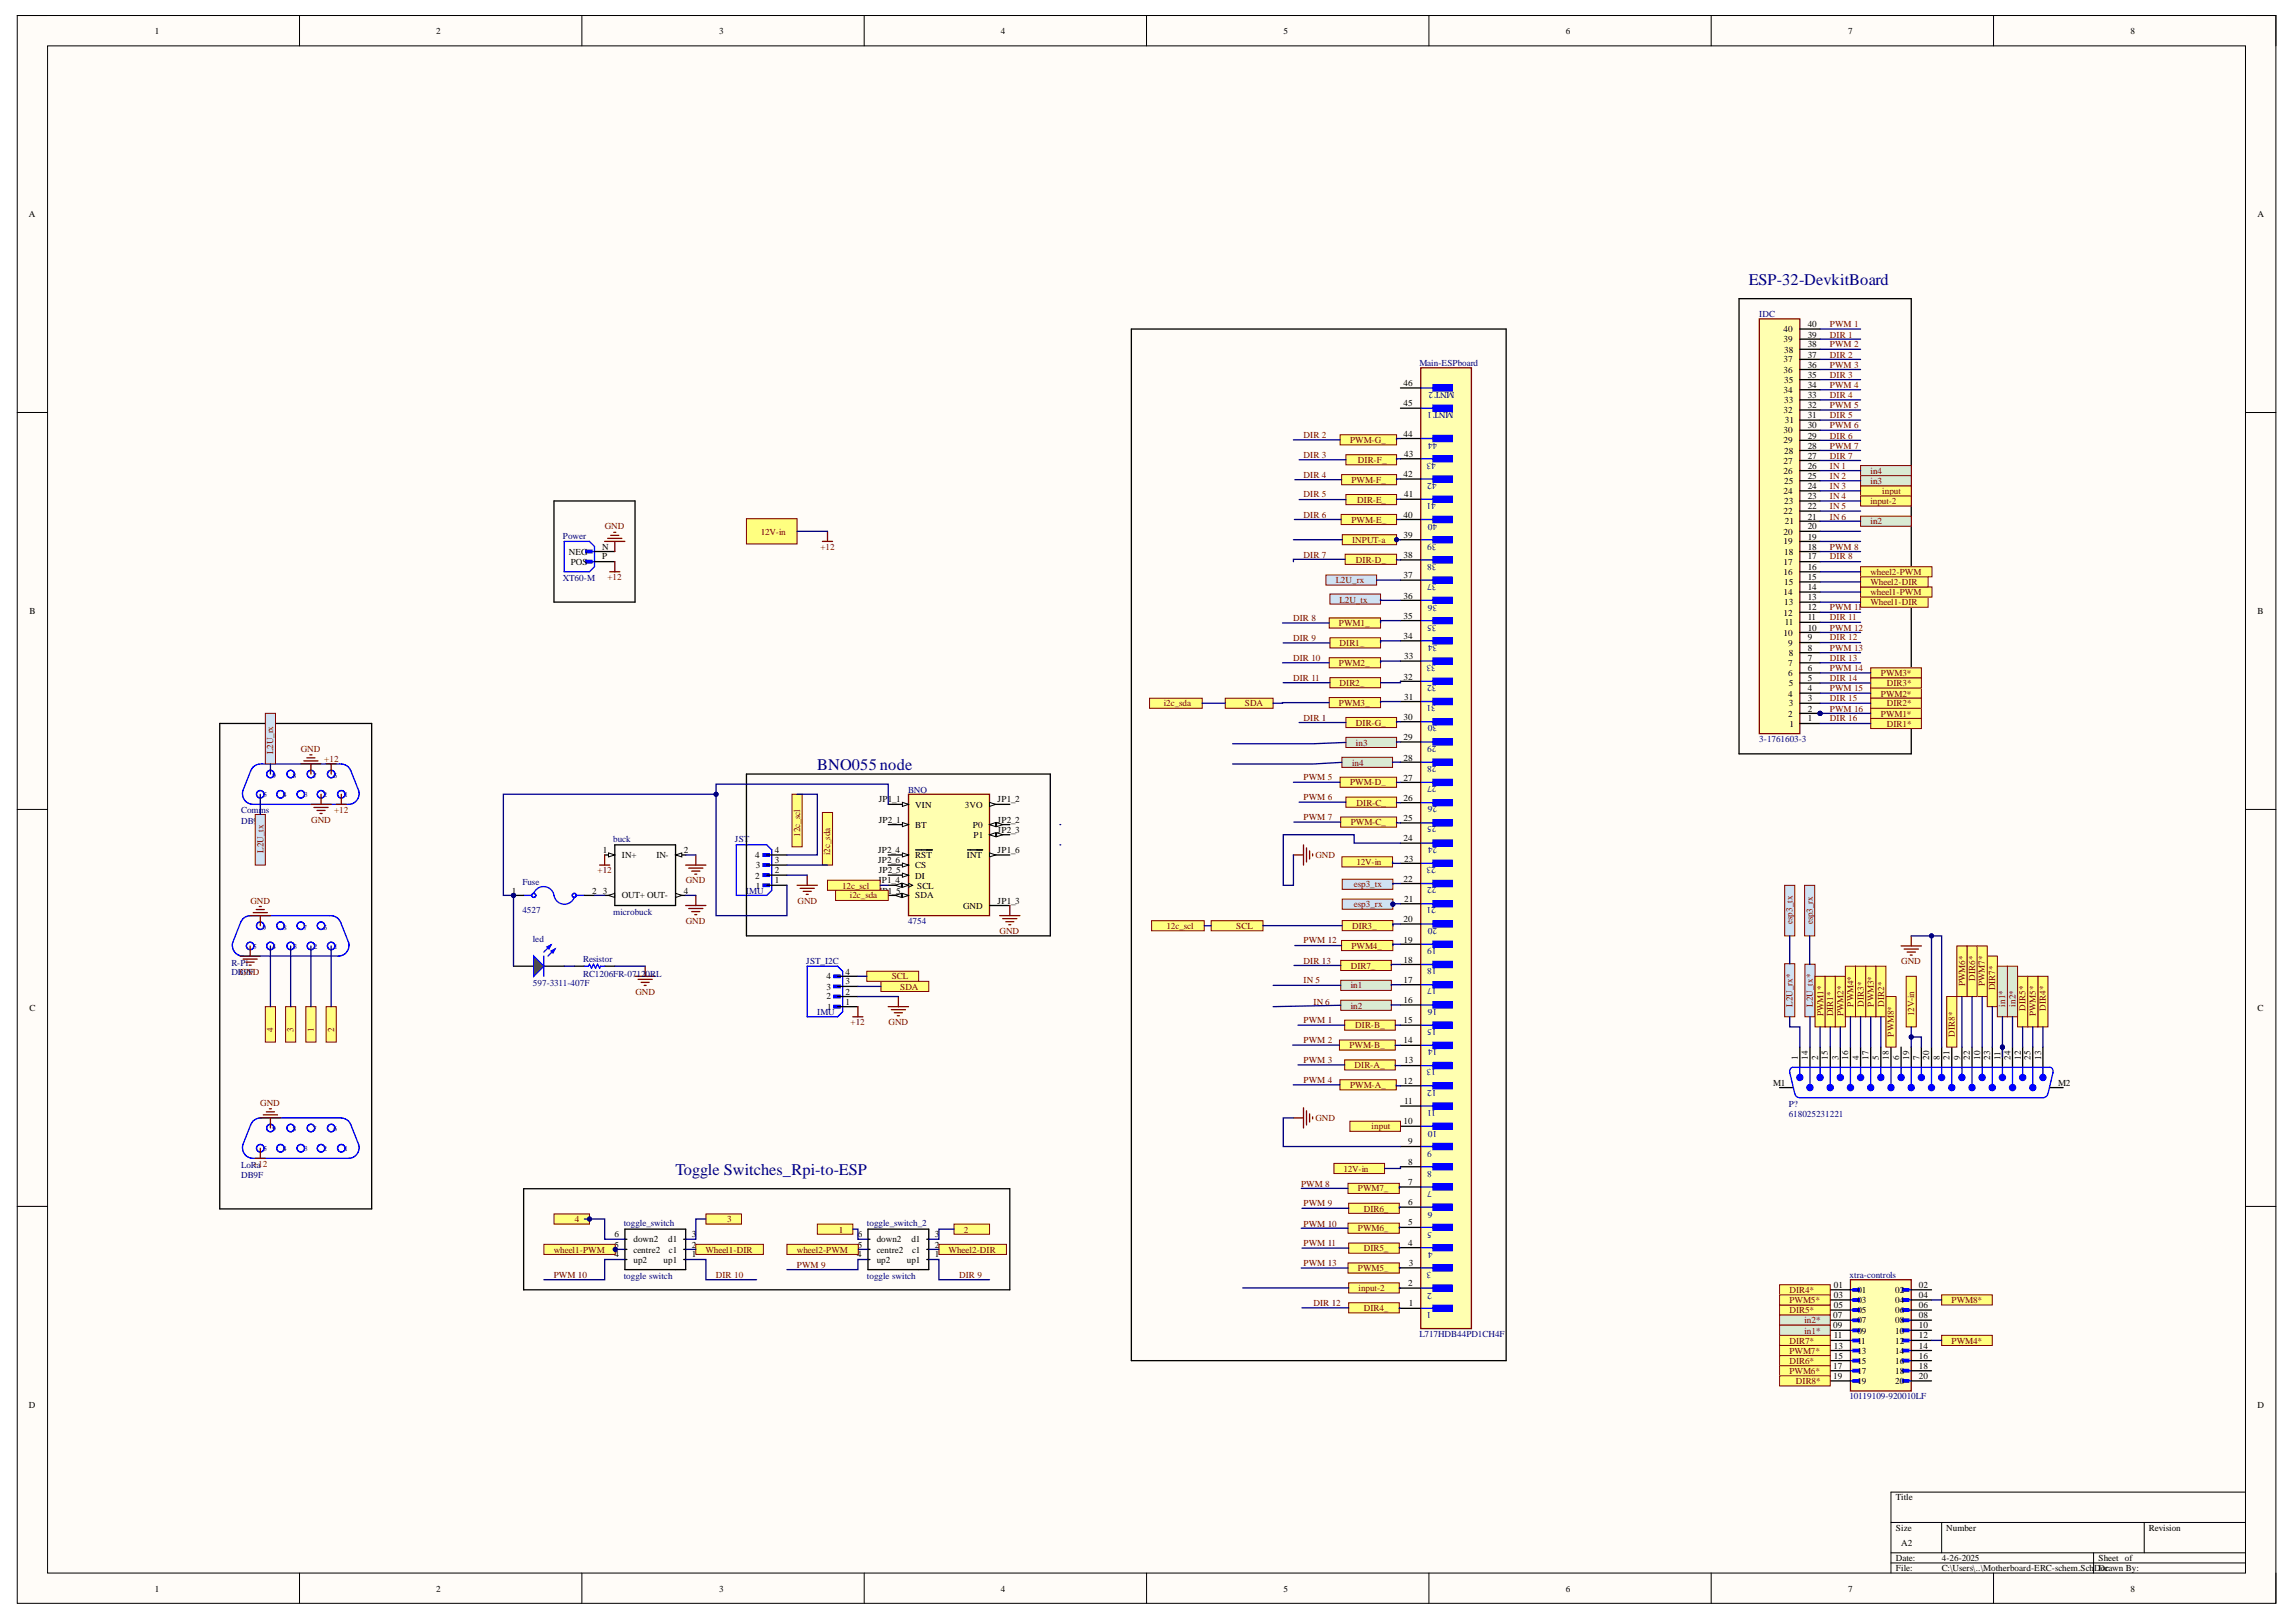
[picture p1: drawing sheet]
<svg xmlns="http://www.w3.org/2000/svg" width="297mm" height="210mm" viewBox="0 0 297 210" stroke-linecap="round" stroke-linejoin="round" font-family="sans-serif">
<defs><g id="words">
<g font-size="2.1" fill="#000080">
<text x="226.3" y="36.9">ESP-32-DevkitBoard</text>
<text x="105.7" y="99.7">BNO055 node</text>
<text x="87.4" y="152.1">Toggle Switches_Rpi-to-ESP</text>
</g>
<g font-size="1.2">
<text x="20" y="4.4">1</text>
<text x="56.4" y="4.4">2</text>
<text x="93" y="4.4">3</text>
<text x="129.5" y="4.4">4</text>
<text x="166" y="4.4">5</text>
<text x="202.6" y="4.4">6</text>
<text x="239.1" y="4.4">7</text>
<text x="275.6" y="4.4">8</text>
<text x="3.7" y="28.1">A</text>
<text x="292.1" y="28.1">A</text>
<text x="230.7" y="46.9">37</text>
<text x="230.7" y="44.3">39</text>
<text x="230.7" y="43">40</text>
<text x="230.8" y="45.6">38</text>
<text x="233.9" y="47.6">36</text>
<text x="233.9" y="46.3">37</text>
<text x="233.9" y="44.9">38</text>
<text x="233.9" y="43.7">39</text>
<text x="233.9" y="42.3">40</text>
<text x="181.6" y="52.5">45</text>
<text x="181.6" y="49.9">46</text>
<text x="230.7" y="53.5">32</text>
<text x="230.7" y="50.9">34</text>
<text x="230.7" y="48.2">36</text>
<text x="230.8" y="52.1">33</text>
<text x="230.8" y="49.5">35</text>
<text x="233.9" y="52.8">32</text>
<text x="233.9" y="51.5">33</text>
<text x="233.9" y="50.2">34</text>
<text x="233.9" y="48.9">35</text>
<text x="181.6" y="56.5">44</text>
<text x="181.7" y="59.1">43</text>
<text x="230.7" y="60">27</text>
<text x="230.7" y="57.4">29</text>
<text x="230.7" y="56.1">30</text>
<text x="230.8" y="58.7">28</text>
<text x="230.9" y="54.7">31</text>
<text x="233.9" y="59.4">27</text>
<text x="233.9" y="58">28</text>
<text x="233.9" y="56.8">29</text>
<text x="233.9" y="55.4">30</text>
<text x="233.9" y="54.2">31</text>
<text x="181.6" y="61.8">42</text>
<text x="181.7" y="64.4">41</text>
<text x="230.7" y="64">24</text>
<text x="230.7" y="61.3">26</text>
<text x="230.8" y="65.2">23</text>
<text x="230.8" y="62.6">25</text>
<text x="233.9" y="65.9">22</text>
<text x="233.9" y="64.6">23</text>
<text x="233.9" y="63.3">24</text>
<text x="233.9" y="62">25</text>
<text x="233.9" y="60.7">26</text>
<text x="73.6" y="71.8">NEG</text>
<text x="77.9" y="71.1">N</text>
<text x="181.6" y="69.6">39</text>
<text x="181.6" y="67">40</text>
<text x="230.7" y="70.5">19</text>
<text x="230.7" y="69.2">20</text>
<text x="230.7" y="66.6">22</text>
<text x="230.8" y="71.8">18</text>
<text x="230.9" y="67.8">21</text>
<text x="233.9" y="71.1">18</text>
<text x="233.9" y="69.9">19</text>
<text x="233.9" y="68.5">20</text>
<text x="233.9" y="67.2">21</text>
<text x="73.8" y="73.1">POS</text>
<text x="77.9" y="72.4">P</text>
<text x="181.6" y="77.5">36</text>
<text x="181.6" y="74.9">37</text>
<text x="181.6" y="72.2">38</text>
<text x="230.7" y="77">14</text>
<text x="230.7" y="74.4">16</text>
<text x="230.7" y="73.1">17</text>
<text x="230.8" y="75.7">15</text>
<text x="233.9" y="77.6">13</text>
<text x="233.9" y="76.4">14</text>
<text x="233.9" y="75">15</text>
<text x="233.9" y="73.8">16</text>
<text x="233.9" y="72.4">17</text>
<text x="3.8" y="79.5">B</text>
<text x="181.6" y="82.7">34</text>
<text x="181.6" y="80.1">35</text>
<text x="230.7" y="82.3">10</text>
<text x="230.7" y="79.7">12</text>
<text x="230.8" y="78.3">13</text>
<text x="230.9" y="80.9">11</text>
<text x="231.3" y="83.6">9</text>
<text x="233.9" y="82.9">9</text>
<text x="233.9" y="81.6">10</text>
<text x="233.9" y="80.3">11</text>
<text x="233.9" y="79">12</text>
<text x="292.1" y="79.5">B</text>
<text x="181.6" y="87.9">32</text>
<text x="181.7" y="85.3">33</text>
<text x="231.3" y="87.5">6</text>
<text x="231.3" y="86.2">7</text>
<text x="231.4" y="88.8">5</text>
<text x="231.4" y="84.9">8</text>
<text x="233.9" y="89.5">4</text>
<text x="233.9" y="88.1">5</text>
<text x="233.9" y="86.8">6</text>
<text x="233.9" y="85.5">7</text>
<text x="233.9" y="84.2">8</text>
<text x="181.6" y="95.8">29</text>
<text x="181.6" y="93.2">30</text>
<text x="181.7" y="90.6">31</text>
<text x="231.3" y="92.8">2</text>
<text x="231.3" y="90.1">4</text>
<text x="231.4" y="91.4">3</text>
<text x="231.5" y="94">1</text>
<text x="233.9" y="93.4">1</text>
<text x="233.9" y="92.1">2</text>
<text x="233.9" y="90.7">3</text>
<text x="181.6" y="101">27</text>
<text x="181.6" y="98.4">28</text>
<text x="113.7" y="103.8">JP1_1</text>
<text x="113.7" y="106.4">JP2_1</text>
<text x="118.4" y="104.5">VIN</text>
<text x="118.4" y="107.1">BT</text>
<text x="124.8" y="104.5">3VO</text>
<text x="125.9" y="107.1">P0</text>
<text x="129.1" y="103.8">JP1_2</text>
<text x="129.1" y="106.4">JP2_2</text>
<text x="129.1" y="107.8">JP2_3</text>
<text x="181.6" y="106.3">25</text>
<text x="181.6" y="103.7">26</text>
<text x="78" y="110.4">1</text>
<text x="80.4" y="111.1">IN+</text>
<text x="84.9" y="111.1">IN-</text>
<text x="88.5" y="110.4">2</text>
<text x="97.7" y="113.7">2</text>
<text x="97.7" y="111.1">4</text>
<text x="97.8" y="112.4">3</text>
<text x="100.2" y="113">2</text>
<text x="100.2" y="111.7">3</text>
<text x="100.2" y="110.4">4</text>
<text x="113.6" y="110.4">JP2_4</text>
<text x="113.6" y="111.7">JP2_6</text>
<text x="113.7" y="113">JP2_5</text>
<text x="118.4" y="111.1">RST</text>
<text x="118.4" y="112.4">CS</text>
<text x="118.4" y="113.7">DI</text>
<text x="125.1" y="111.1">INT</text>
<text x="125.9" y="108.5">P1</text>
<text x="129.1" y="110.4">JP1_6</text>
<text x="181.6" y="108.9">24</text>
<text x="181.7" y="111.5">23</text>
<text x="66.2" y="115.7">1</text>
<text x="76.6" y="115.7">2</text>
<text x="78" y="115.7">3</text>
<text x="80.4" y="116.2">OUT+ OUT-</text>
<text x="88.5" y="115.7">4</text>
<text x="97.8" y="115">1</text>
<text x="100.2" y="114.3">1</text>
<text x="113.6" y="114.3">JP1_4</text>
<text x="113.7" y="115.7">JP1_5</text>
<text x="118.4" y="116.2">SDA</text>
<text x="118.7" y="115">SCL</text>
<text x="124.6" y="117.6">GND</text>
<text x="129.1" y="116.9">JP1_3</text>
<text x="181.6" y="119.4">20</text>
<text x="181.6" y="114.1">22</text>
<text x="181.7" y="116.8">21</text>
<text x="181.6" y="124.6">18</text>
<text x="181.6" y="122">19</text>
<text x="3.8" y="130.9">C</text>
<text x="106.9" y="129.3">2</text>
<text x="106.9" y="128.1">3</text>
<text x="106.9" y="126.7">4</text>
<text x="107" y="130.7">1</text>
<text x="109.4" y="130">1</text>
<text x="109.4" y="128.8">2</text>
<text x="109.4" y="127.4">3</text>
<text x="109.4" y="126.1">4</text>
<text x="181.6" y="129.8">16</text>
<text x="181.6" y="127.1">17</text>
<text x="292.1" y="130.9">C</text>
<text x="181.6" y="135">14</text>
<text x="181.6" y="132.4">15</text>
<text x="181.7" y="137.6">13</text>
<text x="232.6" y="137.1" transform="rotate(-90 232.6 137.1)">1</text>
<text x="233.9" y="137.1" transform="rotate(-90 233.9 137.1)">14</text>
<text x="235.2" y="137.1" transform="rotate(-90 235.2 137.1)">2</text>
<text x="236.5" y="137.1" transform="rotate(-90 236.5 137.1)">15</text>
<text x="237.8" y="137.1" transform="rotate(-90 237.8 137.1)">3</text>
<text x="239.1" y="137.1" transform="rotate(-90 239.1 137.1)">16</text>
<text x="240.5" y="137.1" transform="rotate(-90 240.5 137.1)">4</text>
<text x="241.7" y="137.1" transform="rotate(-90 241.7 137.1)">17</text>
<text x="243.1" y="137.1" transform="rotate(-90 243.1 137.1)">5</text>
<text x="244.4" y="137.1" transform="rotate(-90 244.4 137.1)">18</text>
<text x="245.7" y="137.1" transform="rotate(-90 245.7 137.1)">6</text>
<text x="247" y="137.1" transform="rotate(-90 247 137.1)">19</text>
<text x="248.3" y="137.1" transform="rotate(-90 248.3 137.1)">7</text>
<text x="249.6" y="137.1" transform="rotate(-90 249.6 137.1)">20</text>
<text x="251" y="137.1" transform="rotate(-90 251 137.1)">8</text>
<text x="252.2" y="137.1" transform="rotate(-90 252.2 137.1)">21</text>
<text x="253.6" y="137.1" transform="rotate(-90 253.6 137.1)">9</text>
<text x="254.8" y="137.1" transform="rotate(-90 254.8 137.1)">22</text>
<text x="256.2" y="137.1" transform="rotate(-90 256.2 137.1)">10</text>
<text x="257.5" y="137.1" transform="rotate(-90 257.5 137.1)">23</text>
<text x="258.8" y="137.1" transform="rotate(-90 258.8 137.1)">11</text>
<text x="260.1" y="137.1" transform="rotate(-90 260.1 137.1)">24</text>
<text x="261.4" y="137.1" transform="rotate(-90 261.4 137.1)">12</text>
<text x="262.7" y="137.1" transform="rotate(-90 262.7 137.1)">25</text>
<text x="264.1" y="137.1" transform="rotate(-90 264.1 137.1)">13</text>
<text x="181.6" y="140.2">12</text>
<text x="181.7" y="142.9">11</text>
<text x="229.4" y="140.5">M1</text>
<text x="266.3" y="140.5">M2</text>
<text x="181.6" y="145.5">10</text>
<text x="182.2" y="148.1">9</text>
<text x="182.2" y="156">6</text>
<text x="182.2" y="153.3">7</text>
<text x="182.2" y="150.7">8</text>
<text x="79.5" y="161.4">5</text>
<text x="79.5" y="160.1">6</text>
<text x="82" y="160.8">down2</text>
<text x="86.4" y="160.8">d1</text>
<text x="89.5" y="161.4">2</text>
<text x="89.5" y="160.1">3</text>
<text x="111" y="161.4">5</text>
<text x="111" y="160.1">6</text>
<text x="113.4" y="160.8">down2</text>
<text x="117.9" y="160.8">d1</text>
<text x="121" y="161.4">2</text>
<text x="121" y="160.1">3</text>
<text x="182.2" y="161.2">4</text>
<text x="182.2" y="158.6">5</text>
<text x="79.5" y="162.7">4</text>
<text x="82" y="163.4">up2</text>
<text x="82" y="162.1">centre2</text>
<text x="85.8" y="163.4">up1</text>
<text x="86.5" y="162.1">c1</text>
<text x="89.5" y="162.7">1</text>
<text x="110.9" y="162.7">4</text>
<text x="113.4" y="163.4">up2</text>
<text x="113.4" y="162.1">centre2</text>
<text x="117.3" y="163.4">up1</text>
<text x="118" y="162.1">c1</text>
<text x="121" y="162.7">1</text>
<text x="182.2" y="166.4">2</text>
<text x="182.3" y="163.8">3</text>
<text x="237.2" y="166.7">01</text>
<text x="237.2" y="168">03</text>
<text x="240.3" y="167.4">01</text>
<text x="245.2" y="167.4">02</text>
<text x="248.2" y="166.7">02</text>
<text x="248.2" y="168">04</text>
<text x="182.3" y="169">1</text>
<text x="237.2" y="170.6">07</text>
<text x="237.2" y="171.9">09</text>
<text x="237.2" y="169.3">05</text>
<text x="237.2" y="173.2">11</text>
<text x="240.3" y="168.6">03</text>
<text x="240.3" y="170">05</text>
<text x="240.3" y="171.2">07</text>
<text x="240.3" y="172.6">09</text>
<text x="240.3" y="173.9">11</text>
<text x="245.2" y="168.6">04</text>
<text x="245.2" y="170">06</text>
<text x="245.2" y="171.2">08</text>
<text x="245.2" y="172.6">10</text>
<text x="245.2" y="173.9">12</text>
<text x="248.2" y="169.3">06</text>
<text x="248.2" y="170.6">08</text>
<text x="248.2" y="171.9">10</text>
<text x="248.2" y="173.2">12</text>
<text x="237.2" y="177.2">17</text>
<text x="237.2" y="178.4">19</text>
<text x="237.2" y="174.5">13</text>
<text x="237.2" y="175.8">15</text>
<text x="240.3" y="175.2">13</text>
<text x="240.3" y="176.5">15</text>
<text x="240.3" y="177.8">17</text>
<text x="240.3" y="179.1">19</text>
<text x="245.2" y="175.2">14</text>
<text x="245.2" y="176.5">16</text>
<text x="245.2" y="177.8">18</text>
<text x="245.2" y="179.1">20</text>
<text x="248.2" y="174.5">14</text>
<text x="248.2" y="175.8">16</text>
<text x="248.2" y="177.2">18</text>
<text x="248.2" y="178.4">20</text>
<text x="3.7" y="182.2">D</text>
<text x="292.1" y="182.2">D</text>
<text x="245.3" y="194.1">Title</text>
<text x="245.3" y="198.1">Size</text>
<text x="245.3" y="202">Date:</text>
<text x="245.3" y="203.3">File:</text>
<text x="246" y="200.1">A2</text>
<text x="251.2" y="202">4-26-2025</text>
<text x="251.2" y="203.3">C:\Users\..\Motherboard-ERC-schem.SchDoc</text>
<text x="251.8" y="198.1">Number</text>
<text x="271.5" y="202">Sheet of</text>
<text x="271.5" y="203.3">Drawn By:</text>
<text x="278" y="198.1">Revision</text>
<text x="20" y="206">1</text>
<text x="56.4" y="206">2</text>
<text x="93" y="206">3</text>
<text x="129.5" y="206">4</text>
<text x="166" y="206">5</text>
<text x="202.6" y="206">6</text>
<text x="239.1" y="206">7</text>
<text x="275.6" y="206">8</text>
</g>
<g font-size="1.2" fill="#000080">
<text x="227.6" y="41.1">IDC</text>
<text x="183.6" y="47.3">Main-ESPboard</text>
<text x="188" y="53.3" transform="rotate(-180 188 53.3)">MNT 1</text>
<text x="188.2" y="50.7" transform="rotate(-180 188.2 50.7)">MNT 2</text>
<text x="185.7" y="59.9" transform="rotate(-180 185.7 59.9)">43</text>
<text x="185.9" y="57.3" transform="rotate(-180 185.9 57.3)">44</text>
<text x="185.7" y="65.1" transform="rotate(-180 185.7 65.1)">41</text>
<text x="185.8" y="62.5" transform="rotate(-180 185.8 62.5)">42</text>
<text x="72.8" y="69.7">Power</text>
<text x="185.8" y="70.4" transform="rotate(-180 185.8 70.4)">39</text>
<text x="185.9" y="67.8" transform="rotate(-180 185.9 67.8)">40</text>
<text x="72.8" y="75.2">XT60-M</text>
<text x="185.8" y="75.6" transform="rotate(-180 185.8 75.6)">37</text>
<text x="185.8" y="73" transform="rotate(-180 185.8 73)">38</text>
<text x="185.8" y="80.9" transform="rotate(-180 185.8 80.9)">35</text>
<text x="185.9" y="83.5" transform="rotate(-180 185.9 83.5)">34</text>
<text x="185.9" y="78.2" transform="rotate(-180 185.9 78.2)">36</text>
<text x="185.7" y="86" transform="rotate(-180 185.7 86)">33</text>
<text x="185.8" y="88.6" transform="rotate(-180 185.8 88.6)">32</text>
<text x="185.7" y="91.2" transform="rotate(-180 185.7 91.2)">31</text>
<text x="185.9" y="93.9" transform="rotate(-180 185.9 93.9)">30</text>
<text x="227.6" y="96">3-1761603-3</text>
<text x="185.8" y="101.7" transform="rotate(-180 185.8 101.7)">27</text>
<text x="185.8" y="99.1" transform="rotate(-180 185.8 99.1)">28</text>
<text x="185.8" y="96.5" transform="rotate(-180 185.8 96.5)">29</text>
<text x="31.2" y="105.3">Comms</text>
<text x="31.2" y="106.6">DB9F</text>
<text x="117.5" y="102.6">BNO</text>
<text x="185.8" y="107" transform="rotate(-180 185.8 107)">25</text>
<text x="185.9" y="104.3" transform="rotate(-180 185.9 104.3)">26</text>
<text x="79.3" y="109">buck</text>
<text x="95.1" y="109">JST</text>
<text x="185.7" y="112.2" transform="rotate(-180 185.7 112.2)">23</text>
<text x="185.9" y="109.6" transform="rotate(-180 185.9 109.6)">24</text>
<text x="67.6" y="114.5">Fuse</text>
<text x="67.6" y="118.1">4527</text>
<text x="79.3" y="118.4">microbuck</text>
<text x="96.5" y="115.7">I</text>
<text x="96.9" y="115.7">MU</text>
<text x="117.5" y="119.5">4754</text>
<text x="185.7" y="117.4" transform="rotate(-180 185.7 117.4)">21</text>
<text x="185.8" y="114.8" transform="rotate(-180 185.8 114.8)">22</text>
<text x="29.9" y="124.9">R-Pi</text>
<text x="68.9" y="121.9">led</text>
<text x="75.4" y="124.4">Resistor</text>
<text x="104.3" y="124.7">JST_I2C</text>
<text x="185.8" y="125.3" transform="rotate(-180 185.8 125.3)">18</text>
<text x="185.8" y="122.7" transform="rotate(-180 185.8 122.7)">19</text>
<text x="185.9" y="120" transform="rotate(-180 185.9 120)">20</text>
<text x="29.9" y="126.2">DBGND</text>
<text x="31.5" y="126.2">9F</text>
<text x="68.9" y="127.6">597-3311-407F</text>
<text x="75.4" y="126.5">RC1206FR-07120RL</text>
<text x="105.7" y="131.4">IMU</text>
<text x="185.8" y="127.9" transform="rotate(-180 185.8 127.9)">17</text>
<text x="185.9" y="130.5" transform="rotate(-180 185.9 130.5)">16</text>
<text x="185.8" y="133.1" transform="rotate(-180 185.8 133.1)">15</text>
<text x="185.9" y="135.8" transform="rotate(-180 185.9 135.8)">14</text>
<text x="185.7" y="143.7" transform="rotate(-180 185.7 143.7)">11</text>
<text x="185.7" y="138.4" transform="rotate(-180 185.7 138.4)">13</text>
<text x="185.8" y="141.1" transform="rotate(-180 185.8 141.1)">12</text>
<text x="231.4" y="143.3">P?</text>
<text x="185.2" y="148.9" transform="rotate(-180 185.2 148.9)">9</text>
<text x="185.9" y="146.3" transform="rotate(-180 185.9 146.3)">10</text>
<text x="231.4" y="144.5">618025231221</text>
<text x="31.2" y="151.1">LoR+12</text>
<text x="31.2" y="152.4">DB9F</text>
<text x="33.2" y="151.1">a</text>
<text x="185.2" y="154.2" transform="rotate(-180 185.2 154.2)">7</text>
<text x="185.2" y="151.6" transform="rotate(-180 185.2 151.6)">8</text>
<text x="80.7" y="158.7">toggle_switch</text>
<text x="112.2" y="158.7">toggle_switch_2</text>
<text x="185.2" y="159.4" transform="rotate(-180 185.2 159.4)">5</text>
<text x="185.3" y="156.8" transform="rotate(-180 185.3 156.8)">6</text>
<text x="80.7" y="165.5">toggle switch</text>
<text x="112.2" y="165.5">toggle switch</text>
<text x="185.1" y="164.7" transform="rotate(-180 185.1 164.7)">3</text>
<text x="185.2" y="167.3" transform="rotate(-180 185.2 167.3)">2</text>
<text x="185.3" y="162" transform="rotate(-180 185.3 162)">4</text>
<text x="239.3" y="165.3">xtra-controls</text>
<text x="183.6" y="173">L717HDB44PD1CH4F</text>
<text x="185.1" y="169.8" transform="rotate(-180 185.1 169.8)">1</text>
<text x="239.3" y="181">10119109-920010LF</text>
</g>
<g font-size="1.2" fill="#800000">
<text x="236.7" y="42.3">PWM 1</text>
<text x="236.7" y="44.9">PWM 2</text>
<text x="236.7" y="47.6">PWM 3</text>
<text x="236.7" y="43.7">DIR 1</text>
<text x="236.7" y="46.3">DIR 2</text>
<text x="236.7" y="50.2">PWM 4</text>
<text x="236.7" y="52.8">PWM 5</text>
<text x="236.7" y="48.9">DIR 3</text>
<text x="236.7" y="51.5">DIR 4</text>
<text x="168.7" y="56.7">DIR 2</text>
<text x="168.7" y="59.2">DIR 3</text>
<text x="174.7" y="57.4">PWM-G_</text>
<text x="175.7" y="59.9">DIR-F_</text>
<text x="236.7" y="55.4">PWM 6</text>
<text x="236.7" y="58">PWM 7</text>
<text x="236.7" y="54.2">DIR 5</text>
<text x="236.7" y="56.8">DIR 6</text>
<text x="236.7" y="59.4">DIR 7</text>
<text x="168.7" y="61.8">DIR 4</text>
<text x="168.7" y="64.4">DIR 5</text>
<text x="174.8" y="62.5">PWM-F_</text>
<text x="175.6" y="65.1">DIR-E_</text>
<text x="236.7" y="60.7">IN 1</text>
<text x="236.7" y="62">IN 2</text>
<text x="236.7" y="63.3">IN 3</text>
<text x="236.7" y="64.6">IN 4</text>
<text x="236.7" y="65.9">IN 5</text>
<text x="242" y="61.3">in4</text>
<text x="242" y="62.6">in3</text>
<text x="242" y="65.2">input-2</text>
<text x="243.5" y="64">input</text>
<text x="78.2" y="68.5">GND</text>
<text x="98.5" y="69.2">12V-in</text>
<text x="106.1" y="71.1">+12</text>
<text x="168.7" y="67">DIR 6</text>
<text x="174.8" y="67.7">PWM-E_</text>
<text x="174.9" y="70.3">INPUT-a</text>
<text x="236.7" y="71.1">PWM 8</text>
<text x="236.7" y="67.2">IN 6</text>
<text x="242" y="67.8">in2</text>
<text x="78.6" y="75">+12</text>
<text x="168.7" y="72.1">DIR 7</text>
<text x="172.8" y="75.4">L2U_rx</text>
<text x="173.3" y="78">L2U_tx</text>
<text x="175.4" y="72.8">DIR-D_</text>
<text x="236.7" y="72.4">DIR 8</text>
<text x="242" y="77">wheel1-PW</text>
<text x="242" y="74.4">wheel2-PW</text>
<text x="242" y="75.7">Wheel2-DI</text>
<text x="247.3" y="75.7">R</text>
<text x="247.5" y="77">M</text>
<text x="247.5" y="74.4">M</text>
<text x="167.3" y="83">DIR 9</text>
<text x="167.3" y="80.3">DIR 8</text>
<text x="173.2" y="81">PWM1_</text>
<text x="173.3" y="83.6">DIR1_</text>
<text x="236.7" y="79">PWM 11</text>
<text x="236.7" y="81.6">PWM 12</text>
<text x="236.7" y="80.3">DIR 11</text>
<text x="236.7" y="82.9">DIR 12</text>
<text x="242" y="78.3">Wheel1-DI</text>
<text x="247.3" y="78.3">R</text>
<text x="167.3" y="85.5">DIR 10</text>
<text x="167.3" y="88.1">DIR 11</text>
<text x="173.2" y="86.2">PWM2_</text>
<text x="173.3" y="88.8">DIR2_</text>
<text x="236.7" y="84.2">PWM 13</text>
<text x="236.7" y="86.8">PWM 14</text>
<text x="236.7" y="89.5">PWM 15</text>
<text x="236.7" y="85.5">DIR 13</text>
<text x="236.7" y="88.1">DIR 14</text>
<text x="243.3" y="87.5">PWM3*</text>
<text x="244.1" y="88.8">DIR3*</text>
<text x="150.6" y="91.4">i2c_sda</text>
<text x="161" y="91.4">SDA</text>
<text x="168.7" y="93.3">DIR 1</text>
<text x="173.2" y="91.3">PWM3_</text>
<text x="175.4" y="93.9">DIR-G_</text>
<text x="236.7" y="92.1">PWM 16</text>
<text x="236.7" y="90.7">DIR 15</text>
<text x="236.7" y="93.4">DIR 16</text>
<text x="243.3" y="92.8">PWM1*</text>
<text x="243.3" y="90.1">PWM2*</text>
<text x="244.1" y="94">DIR1*</text>
<text x="244.1" y="91.4">DIR2*</text>
<text x="35.4" y="97.6" transform="rotate(-90 35.4 97.6)">L2U_rx</text>
<text x="38.9" y="97.3">GND</text>
<text x="42" y="98.6">+12</text>
<text x="168.7" y="101">PWM 5</text>
<text x="174.7" y="101.6">PWM-D_</text>
<text x="174.9" y="99.1">in4</text>
<text x="175.4" y="96.5">in3</text>
<text x="40.3" y="106.4">GND</text>
<text x="43.2" y="105.2">+12</text>
<text x="168.7" y="106.1">PWM 7</text>
<text x="168.7" y="103.6">PWM 6</text>
<text x="174.7" y="106.8">PWM-C_</text>
<text x="175.5" y="104.3">DIR-C_</text>
<text x="34.1" y="110.3" transform="rotate(-90 34.1 110.3)">L2U_tx</text>
<text x="77.3" y="113">+12</text>
<text x="103.5" y="108.3" transform="rotate(-90 103.5 108.3)">12c_scl</text>
<text x="107.4" y="110.7" transform="rotate(-90 107.4 110.7)">i2c_sda</text>
<text x="170.2" y="111.1">GND</text>
<text x="175.5" y="111.9">12V-in</text>
<text x="32.4" y="116.9">GND</text>
<text x="88.7" y="119.5">GND</text>
<text x="88.7" y="114.3">GND</text>
<text x="103.2" y="116.9">GND</text>
<text x="108.9" y="115">12c_scl</text>
<text x="110" y="116.2">i2c_sda</text>
<text x="175.2" y="117.4">esp3_rx</text>
<text x="175.2" y="114.8">esp3_tx</text>
<text x="231.9" y="119.5" transform="rotate(-90 231.9 119.5)">esp3_tx</text>
<text x="234.5" y="119.6" transform="rotate(-90 234.5 119.6)">esp3_rx</text>
<text x="129.3" y="120.9">GND</text>
<text x="150.9" y="120.2">12c_scl</text>
<text x="159.9" y="120.2">SCL</text>
<text x="168.7" y="122.1">PWM 12</text>
<text x="168.7" y="124.7">DIR 13</text>
<text x="174.7" y="125.4">DIR7_</text>
<text x="174.8" y="122.8">PWM4_</text>
<text x="174.9" y="120.2">DIR3_</text>
<text x="246" y="124.8">GND</text>
<text x="82.2" y="128.8">GND</text>
<text x="115.4" y="126.7">SCL</text>
<text x="116.5" y="128.1">SDA</text>
<text x="168.7" y="127.2">IN 5</text>
<text x="169.9" y="130">IN 6</text>
<text x="174.7" y="130.5">in2</text>
<text x="174.7" y="127.9">in1</text>
<text x="231.9" y="130.3" transform="rotate(-90 231.9 130.3)">L2U_rx*</text>
<text x="234.5" y="130.3" transform="rotate(-90 234.5 130.3)">L2U_tx*</text>
<text x="235.9" y="131.5" transform="rotate(-90 235.9 131.5)">PWM1*</text>
<text x="237.2" y="131.5" transform="rotate(-90 237.2 131.5)">DIR1*</text>
<text x="238.5" y="131.5" transform="rotate(-90 238.5 131.5)">PWM2*</text>
<text x="239.8" y="130.3" transform="rotate(-90 239.8 130.3)">PWM4*</text>
<text x="241.1" y="130.3" transform="rotate(-90 241.1 130.3)">DIR3*</text>
<text x="242.4" y="130.3" transform="rotate(-90 242.4 130.3)">PWM3*</text>
<text x="243.8" y="130.3" transform="rotate(-90 243.8 130.3)">DIR2*</text>
<text x="247.7" y="131.5" transform="rotate(-90 247.7 131.5)">12V-in</text>
<text x="254.3" y="127.7" transform="rotate(-90 254.3 127.7)">PWM6*</text>
<text x="255.5" y="126.9" transform="rotate(-90 255.5 126.9)">DIR6*</text>
<text x="256.8" y="127.7" transform="rotate(-90 256.8 127.7)">PWM7*</text>
<text x="258.1" y="128.2" transform="rotate(-90 258.1 128.2)">DIR7*</text>
<text x="259.4" y="130.3" transform="rotate(-90 259.4 130.3)">in1*</text>
<text x="260.8" y="130.3" transform="rotate(-90 260.8 130.3)">in2*</text>
<text x="262" y="130.8" transform="rotate(-90 262 130.8)">DIR5*</text>
<text x="263.4" y="131.5" transform="rotate(-90 263.4 131.5)">PWM5*</text>
<text x="264.7" y="130.8" transform="rotate(-90 264.7 130.8)">DIR4*</text>
<text x="35.4" y="133.6" transform="rotate(-90 35.4 133.6)">4</text>
<text x="38" y="133.6" transform="rotate(-90 38 133.6)">3</text>
<text x="40.6" y="133.6" transform="rotate(-90 40.6 133.6)">1</text>
<text x="43.2" y="133.6" transform="rotate(-90 43.2 133.6)">2</text>
<text x="110" y="132.6">+12</text>
<text x="114.9" y="132.6">GND</text>
<text x="168.7" y="132.4">PWM 1</text>
<text x="168.7" y="135">PWM 2</text>
<text x="168.7" y="137.5">PWM 3</text>
<text x="174.6" y="135.7">PWM-B_</text>
<text x="175.3" y="133.1">DIR-B_</text>
<text x="245" y="134.2" transform="rotate(-90 245 134.2)">PWM8*</text>
<text x="252.9" y="134.2" transform="rotate(-90 252.9 134.2)">DIR8*</text>
<text x="33.7" y="143.1">GND</text>
<text x="168.7" y="140.2">PWM 4</text>
<text x="174.7" y="140.8">PWM-A_</text>
<text x="175.3" y="138.2">DIR-A_</text>
<text x="170.2" y="145.1">GND</text>
<text x="177.5" y="146.2">input</text>
<text x="168.3" y="153.6">PWM 8</text>
<text x="173.8" y="151.6">12V-in</text>
<text x="175.7" y="154.2">PWM7_</text>
<text x="74.3" y="158.2">4</text>
<text x="94.1" y="158.2">3</text>
<text x="108.5" y="159.5">1</text>
<text x="124.7" y="159.5">2</text>
<text x="168.7" y="156.1">PWM 9</text>
<text x="168.7" y="158.7">PWM 10</text>
<text x="168.7" y="161.3">PWM 11</text>
<text x="175.7" y="159.3">PWM6_</text>
<text x="176.4" y="156.8">DIR6_</text>
<text x="176.4" y="162">DIR5_</text>
<text x="71.6" y="162.1">wheel1-PWM</text>
<text x="71.6" y="165.3">PWM 10</text>
<text x="91.3" y="162.1">Wheel1-DIR</text>
<text x="92.6" y="165.3">DIR 10</text>
<text x="103.1" y="162.1">wheel2-PWM</text>
<text x="103.1" y="164.1">PWM 9</text>
<text x="122.7" y="162.1">Wheel2-DIR</text>
<text x="124.1" y="165.3">DIR 9</text>
<text x="168.7" y="163.9">PWM 13</text>
<text x="175.7" y="164.5">PWM5_</text>
<text x="175.8" y="167.1">input-2</text>
<text x="231.5" y="167.4">DIR4*</text>
<text x="169.9" y="169">DIR 12</text>
<text x="176.4" y="169.6">DIR4_</text>
<text x="231.5" y="173.9">DIR7*</text>
<text x="231.5" y="170">DIR5*</text>
<text x="231.5" y="168.6">PWM5*</text>
<text x="233.4" y="171.2">in2*</text>
<text x="233.4" y="172.6">in1*</text>
<text x="252.5" y="173.9">PWM4*</text>
<text x="252.5" y="168.6">PWM8*</text>
<text x="231.5" y="175.2">PWM7*</text>
<text x="231.5" y="176.5">DIR6*</text>
<text x="231.5" y="177.8">PWM6*</text>
<text x="232.3" y="179.1">DIR8*</text>
</g>
<g font-size=".9" fill="#000080">
<text x="35.3" y="100.6">9</text>
<text x="37.9" y="100.6">8</text>
<text x="40.5" y="100.6">7</text>
<text x="43.1" y="100.6">6</text>
<text x="34.1" y="103.2">5</text>
<text x="36.6" y="103.2">4</text>
<text x="39.3" y="103.2">3</text>
<text x="41.9" y="103.2">2</text>
<text x="44.6" y="103.2">1</text>
<text x="32.7" y="122.8">5</text>
<text x="34" y="120.3">9</text>
<text x="35.3" y="122.8">4</text>
<text x="36.6" y="120.3">8</text>
<text x="38" y="122.8">3</text>
<text x="39.2" y="120.3">7</text>
<text x="40.6" y="122.8">2</text>
<text x="41.9" y="120.3">6</text>
<text x="43.2" y="122.8">1</text>
<text x="34.1" y="148.9">5</text>
<text x="35.3" y="146.4">9</text>
<text x="36.6" y="148.9">4</text>
<text x="37.9" y="146.4">8</text>
<text x="39.3" y="148.9">3</text>
<text x="40.5" y="146.4">7</text>
<text x="41.9" y="148.9">2</text>
<text x="43.1" y="146.4">6</text>
<text x="44.6" y="148.9">1</text>
</g>
</g></defs>
<path d="M2.2 2h292.2v205.5h-292.2z" fill-rule="evenodd" fill="#fffcf8"/>
<path d="M2.2 2h292.2v205.5h-292.2z" fill="none" stroke="#000" stroke-width=".13"/>
<path d="M6.2 5.9h284.3v197.7h-284.3z" fill-rule="evenodd" fill="#fffcf8"/>
<g fill="none" stroke="#000" stroke-width=".13">
<path d="M2.2 2h4M6.2 5.9h284.3v197.7h-284.3zM38.7 2v3.9M75.3 2v3.9M111.8 2v3.9M148.3 2v3.9M184.9 2v3.9M221.4 2v3.9M257.9 2v3.9M290.5 2h3.9v3.9M2.2 53.4h4M290.5 53.4h3.9"/>
<path d="M2.2 104.7h4M290.5 104.7h3.9M2.2 156.1h4M290.5 156.1h3.9M244.6 197h45.9M251.2 197v4M277.4 197v4M290.5 193.1h-45.9v10.5M38.7 203.6v3.9M75.3 203.6v3.9M111.8 203.6v3.9M148.3 203.6v3.9"/>
<path d="M184.9 203.6v3.9M221.4 203.6v3.9M244.6 201h45.9M244.6 202.3h45.9M257.9 203.6v3.9M270.8 201v2.6M294.4 203.6v3.9"/>
</g>
<circle cx="66.4" cy="115.9" r=".26" fill="#000080"/>
<circle cx="66.4" cy="115.9" r=".26" fill="none" stroke="#000080" stroke-width=".13"/>
<g fill="none" stroke="#00f" stroke-width=".17">
<path d="M67.7 115.9h1.1M69.1 115.6a1.36 1.36 0 0 1 1.4-.9 1.36 1.36 0 0 1 1.2 1.2M71.7 115.9a1.37 1.37 0 0 0 1.2 1.1 1.37 1.37 0 0 0 1.4-.9M74.6 115.9h1"/>
<circle cx="69.1" cy="115.9" r=".26"/>
<circle cx="74.3" cy="115.9" r=".26"/>
</g>
<path d="M66.4 115.9h1.3" fill="none" stroke="#000" stroke-width=".17"/>
<circle cx="66.4" cy="115.9" r=".26" fill="#000080"/>
<circle cx="66.4" cy="115.9" r=".26" fill="none" stroke="#000080" stroke-width=".13"/>
<path d="M75.6 115.9h1.3M78.2 110.6h1.3M79.5 109.3h7.9v7.9h-7.9z" fill="none" stroke="#000" stroke-width=".17"/>
<path d="M78.7 110.4l.8 .2-.8 .3z" fill="#f8fcff"/>
<path d="M78.7 110.4l.8 .2-.8 .3z" fill="none" stroke="#000" stroke-width=".13"/>
<path d="M78.2 115.9h1.3" fill="none" stroke="#000" stroke-width=".17"/>
<path d="M78.7 115.9l.8-.3v.5z" fill="#f8fcff"/>
<path d="M78.7 115.9l.8-.3v.5z" fill="none" stroke="#000" stroke-width=".13"/>
<path d="M87.4 110.6h1.3" fill="none" stroke="#000" stroke-width=".17"/>
<path d="M87.4 110.6l.8-.2v.5z" fill="#f8fcff"/>
<path d="M87.4 110.6l.8-.2v.5z" fill="none" stroke="#000" stroke-width=".13"/>
<path d="M87.4 115.9h1.3" fill="none" stroke="#000" stroke-width=".17"/>
<path d="M87.4 115.6l.8 .3-.8 .2z" fill="#f8fcff"/>
<path d="M87.4 115.6l.8 .3-.8 .2z" fill="none" stroke="#000" stroke-width=".13"/>
<circle cx="259.1" cy="135.5" r=".26" fill="#000080"/>
<circle cx="259.1" cy="135.5" r=".26" fill="none" stroke="#000080" stroke-width=".13"/>
<path d="M232.9 135.5v2.6M235.5 135.5v2.6M238.1 135.5v2.6M240.7 135.5v2.6M243.3 135.5v2.6M246 135.5v2.6M248.6 135.5v2.6M251.2 135.5v2.6M253.8 135.5v2.6M256.4 135.5v2.6M259.1 135.5v2.6" fill="none" stroke="#000" stroke-width=".17"/>
<circle cx="259.1" cy="135.5" r=".26" fill="#000080"/>
<circle cx="259.1" cy="135.5" r=".26" fill="none" stroke="#000080" stroke-width=".13"/>
<g fill="none" stroke="#000" stroke-width=".17">
<path d="M234.2 135.5v2.6M236.8 135.5v2.6M239.4 135.5v2.6M242 135.5v2.6M244.6 135.5v2.6M247.3 135.5v2.6M249.9 135.5v2.6M252.5 135.5v2.6M255.1 135.5v2.6M257.7 135.5v2.6M260.4 135.5v2.6M261.7 135.5v2.6"/>
<path d="M263 135.5v2.6M264.3 135.5v2.6M230.2 140.7h1.7M265.2 140.7h1.7"/>
</g>
<g fill="none" stroke="#00f" stroke-width=".17">
<path d="M231.5 138.8l.7 2.7M231.9 138.1h33.3M232 138.1a.51 .51 0 0 0-.4 .7M232.9 138.1v.9M234.2 138.1v2.2M235.5 138.1v.9M236.8 138.1v2.2M238.1 138.1v.9M239.4 138.1v2.2M240.7 138.1v.9M242 138.1v2.2M243.3 138.1v.9"/>
<path d="M244.6 138.1v2.2M246 138.1v.9M247.3 138.1v2.2M248.6 138.1v.9M249.9 138.1v2.2M251.2 138.1v.9M252.5 138.1v2.2M253.8 138.1v.9M255.1 138.1v2.2M256.4 138.1v.9M257.7 138.1v2.2M259.1 138.1v.9"/>
<path d="M260.4 138.1v2.2M261.7 138.1v.9M263 138.1v2.2M264.3 138.1v.9M265.2 138.1h.1a.54 .54 0 0 1 .3 .7M265.6 138.8l-.7 2.7M232.2 141.6l.1 .2 .6 .3h31.4l.5-.3 .1-.2"/>
</g>
<circle cx="232.9" cy="139.4" r=".39" fill="#00f"/>
<circle cx="232.9" cy="139.4" r=".39" fill="none" stroke="#00f" stroke-width=".17"/>
<circle cx="235.5" cy="139.4" r=".39" fill="#00f"/>
<circle cx="235.5" cy="139.4" r=".39" fill="none" stroke="#00f" stroke-width=".17"/>
<circle cx="238.1" cy="139.4" r=".39" fill="#00f"/>
<circle cx="238.1" cy="139.4" r=".39" fill="none" stroke="#00f" stroke-width=".17"/>
<circle cx="240.7" cy="139.4" r=".39" fill="#00f"/>
<circle cx="240.7" cy="139.4" r=".39" fill="none" stroke="#00f" stroke-width=".17"/>
<circle cx="243.3" cy="139.4" r=".39" fill="#00f"/>
<circle cx="243.3" cy="139.4" r=".39" fill="none" stroke="#00f" stroke-width=".17"/>
<circle cx="246" cy="139.4" r=".39" fill="#00f"/>
<circle cx="246" cy="139.4" r=".39" fill="none" stroke="#00f" stroke-width=".17"/>
<circle cx="248.6" cy="139.4" r=".39" fill="#00f"/>
<circle cx="248.6" cy="139.4" r=".39" fill="none" stroke="#00f" stroke-width=".17"/>
<circle cx="251.2" cy="139.4" r=".39" fill="#00f"/>
<circle cx="251.2" cy="139.4" r=".39" fill="none" stroke="#00f" stroke-width=".17"/>
<circle cx="253.8" cy="139.4" r=".39" fill="#00f"/>
<circle cx="253.8" cy="139.4" r=".39" fill="none" stroke="#00f" stroke-width=".17"/>
<circle cx="256.4" cy="139.4" r=".39" fill="#00f"/>
<circle cx="256.4" cy="139.4" r=".39" fill="none" stroke="#00f" stroke-width=".17"/>
<circle cx="259.1" cy="139.4" r=".39" fill="#00f"/>
<circle cx="259.1" cy="139.4" r=".39" fill="none" stroke="#00f" stroke-width=".17"/>
<circle cx="261.7" cy="139.4" r=".39" fill="#00f"/>
<circle cx="261.7" cy="139.4" r=".39" fill="none" stroke="#00f" stroke-width=".17"/>
<circle cx="264.3" cy="139.4" r=".39" fill="#00f"/>
<circle cx="264.3" cy="139.4" r=".39" fill="none" stroke="#00f" stroke-width=".17"/>
<circle cx="263" cy="140.7" r=".39" fill="#00f"/>
<circle cx="263" cy="140.7" r=".39" fill="none" stroke="#00f" stroke-width=".17"/>
<circle cx="260.4" cy="140.7" r=".4" fill="#00f"/>
<circle cx="260.4" cy="140.7" r=".4" fill="none" stroke="#00f" stroke-width=".17"/>
<circle cx="257.7" cy="140.7" r=".4" fill="#00f"/>
<circle cx="257.7" cy="140.7" r=".4" fill="none" stroke="#00f" stroke-width=".17"/>
<circle cx="255.1" cy="140.7" r=".39" fill="#00f"/>
<circle cx="255.1" cy="140.7" r=".39" fill="none" stroke="#00f" stroke-width=".17"/>
<circle cx="252.5" cy="140.7" r=".39" fill="#00f"/>
<circle cx="252.5" cy="140.7" r=".39" fill="none" stroke="#00f" stroke-width=".17"/>
<circle cx="249.9" cy="140.7" r=".39" fill="#00f"/>
<circle cx="249.9" cy="140.7" r=".39" fill="none" stroke="#00f" stroke-width=".17"/>
<circle cx="247.3" cy="140.7" r=".39" fill="#00f"/>
<circle cx="247.3" cy="140.7" r=".39" fill="none" stroke="#00f" stroke-width=".17"/>
<circle cx="244.6" cy="140.7" r=".39" fill="#00f"/>
<circle cx="244.6" cy="140.7" r=".39" fill="none" stroke="#00f" stroke-width=".17"/>
<circle cx="242" cy="140.7" r=".39" fill="#00f"/>
<circle cx="242" cy="140.7" r=".39" fill="none" stroke="#00f" stroke-width=".17"/>
<circle cx="239.4" cy="140.7" r=".4" fill="#00f"/>
<circle cx="239.4" cy="140.7" r=".4" fill="none" stroke="#00f" stroke-width=".17"/>
<circle cx="236.8" cy="140.7" r=".4" fill="#00f"/>
<circle cx="236.8" cy="140.7" r=".4" fill="none" stroke="#00f" stroke-width=".17"/>
<circle cx="234.2" cy="140.7" r=".4" fill="#00f"/>
<circle cx="234.2" cy="140.7" r=".4" fill="none" stroke="#00f" stroke-width=".17"/>
<path d="M230.9 124.7h1.3v6.9h-1.3z" fill-rule="evenodd" fill="#cfe2f3"/>
<path d="M230.9 124.7h1.3v6.9h-1.3z" fill="none" stroke="#800000" stroke-width=".13"/>
<path d="M233.5 124.8h1.3v6.8h-1.3z" fill-rule="evenodd" fill="#cfe2f3"/>
<path d="M233.5 124.8h1.3v6.8h-1.3z" fill="none" stroke="#800000" stroke-width=".13"/>
<path d="M234.8 126.3h1.3v6.6h-1.3z" fill-rule="evenodd" fill="#ffff80"/>
<path d="M234.8 126.3h1.3v6.6h-1.3z" fill="none" stroke="#800000" stroke-width=".13"/>
<path d="M236.1 126.3h1.3v6.6h-1.3z" fill-rule="evenodd" fill="#ffff80"/>
<path d="M236.1 126.3h1.3v6.6h-1.3z" fill="none" stroke="#800000" stroke-width=".13"/>
<path d="M237.4 126.3h1.3v6.6h-1.3z" fill-rule="evenodd" fill="#ffff80"/>
<path d="M237.4 126.3h1.3v6.6h-1.3z" fill="none" stroke="#800000" stroke-width=".13"/>
<path d="M242.7 125h1.3v6.6h-1.3z" fill-rule="evenodd" fill="#ffff80"/>
<path d="M242.7 125h1.3v6.6h-1.3z" fill="none" stroke="#800000" stroke-width=".13"/>
<path d="M241.4 125h1.3v6.6h-1.3z" fill-rule="evenodd" fill="#ffff80"/>
<path d="M241.4 125h1.3v6.6h-1.3z" fill="none" stroke="#800000" stroke-width=".13"/>
<path d="M240.1 125h1.3v6.6h-1.3z" fill-rule="evenodd" fill="#ffff80"/>
<path d="M240.1 125h1.3v6.6h-1.3z" fill="none" stroke="#800000" stroke-width=".13"/>
<path d="M238.7 125h1.4v6.6h-1.4z" fill-rule="evenodd" fill="#ffff80"/>
<path d="M238.7 125h1.4v6.6h-1.4z" fill="none" stroke="#800000" stroke-width=".13"/>
<path d="M263.6 126.3h1.3v6.6h-1.3z" fill-rule="evenodd" fill="#ffff80"/>
<path d="M263.6 126.3h1.3v6.6h-1.3z" fill="none" stroke="#800000" stroke-width=".13"/>
<path d="M257.1 123.7h1.3v6.6h-1.3z" fill-rule="evenodd" fill="#ffff80"/>
<path d="M257.1 123.7h1.3v6.6h-1.3z" fill="none" stroke="#800000" stroke-width=".13"/>
<path d="M255.8 122.4h1.3v6.6h-1.3z" fill-rule="evenodd" fill="#ffff80"/>
<path d="M255.8 122.4h1.3v6.6h-1.3z" fill="none" stroke="#800000" stroke-width=".13"/>
<path d="M254.5 122.4h1.3v6.6h-1.3z" fill-rule="evenodd" fill="#ffff80"/>
<path d="M254.5 122.4h1.3v6.6h-1.3z" fill="none" stroke="#800000" stroke-width=".13"/>
<path d="M253.2 122.4h1.3v6.6h-1.3z" fill-rule="evenodd" fill="#ffff80"/>
<path d="M253.2 122.4h1.3v6.6h-1.3z" fill="none" stroke="#800000" stroke-width=".13"/>
<path d="M261 126.3h1.3v6.6h-1.3z" fill-rule="evenodd" fill="#ffff80"/>
<path d="M261 126.3h1.3v6.6h-1.3z" fill="none" stroke="#800000" stroke-width=".13"/>
<path d="M262.3 126.3h1.3v6.6h-1.3z" fill-rule="evenodd" fill="#ffff80"/>
<path d="M262.3 126.3h1.3v6.6h-1.3z" fill="none" stroke="#800000" stroke-width=".13"/>
<path d="M259.7 125h1.3v6.6h-1.3z" fill-rule="evenodd" fill="#d9ead3"/>
<path d="M259.7 125h1.3v6.6h-1.3z" fill="none" stroke="#800000" stroke-width=".13"/>
<path d="M258.4 125h1.3v6.6h-1.3z" fill-rule="evenodd" fill="#d9ead3"/>
<path d="M258.4 125h1.3v6.6h-1.3z" fill="none" stroke="#800000" stroke-width=".13"/>
<path d="M246 122.4h2.6M246.3 122.8h1.9M246.7 123.2h1.1M247.1 123.6h.3M247.3 121.1v1.3" fill="none" stroke="#800000" stroke-width=".17"/>
<path d="M246.6 126.3h1.3v6.6h-1.3z" fill-rule="evenodd" fill="#ffff80"/>
<path d="M246.6 126.3h1.3v6.6h-1.3z" fill="none" stroke="#800000" stroke-width=".13"/>
<path d="M251.9 129h1.3v6.5h-1.3z" fill-rule="evenodd" fill="#ffff80"/>
<path d="M251.9 129h1.3v6.5h-1.3z" fill="none" stroke="#800000" stroke-width=".13"/>
<path d="M244 129h1.3v6.5h-1.3z" fill-rule="evenodd" fill="#ffff80"/>
<path d="M244 129h1.3v6.5h-1.3z" fill="none" stroke="#800000" stroke-width=".13"/>
<g fill="none" stroke="#00f" stroke-width=".17">
<path d="M32.7 99.3l.5-.3 .7-.1h10.1a1.39 1.39 0 0 1 1.4 .9l1 2.5a1.37 1.37 0 0 1-1.3 1.8h-12.4a1.39 1.39 0 0 1-1.3-1.8l1-2.5zM31.4 118.9l.5-.3 .7-.1h10a1.39 1.39 0 0 1 1.5 .9l1 2.5a1.37 1.37 0 0 1-1.3 1.8h-12.4a1.39 1.39 0 0 1-1.3-1.8l1-2.5z"/>
<circle cx="33.7" cy="119.8" r=".48"/>
<circle cx="33.7" cy="102.8" r=".48"/>
<circle cx="35" cy="100.2" r=".48"/>
<circle cx="36.3" cy="119.8" r=".48"/>
<circle cx="36.3" cy="102.8" r=".48"/>
<circle cx="37.6" cy="100.2" r=".48"/>
<circle cx="38.9" cy="119.8" r=".48"/>
<circle cx="38.9" cy="102.8" r=".48"/>
<circle cx="40.2" cy="100.2" r=".48"/>
<circle cx="41.5" cy="119.8" r=".48"/>
<circle cx="41.5" cy="102.8" r=".48"/>
<circle cx="42.8" cy="100.2" r=".48"/>
<circle cx="44.2" cy="102.8" r=".48"/>
<circle cx="32.4" cy="122.4" r=".48"/>
<circle cx="35" cy="122.4" r=".48"/>
<circle cx="37.6" cy="122.4" r=".48"/>
<circle cx="40.2" cy="122.4" r=".48"/>
<circle cx="42.8" cy="122.4" r=".48"/>
</g>
<g fill="none" stroke="#000" stroke-width=".17">
<path d="M80.8 159.1h7.9v5.2h-7.9zM112.3 159.1h7.9v5.2h-7.9zM80.8 163h.3M80.8 161.7h.3M80.8 160.4h.3M88.5 163h.2M88.5 161.7h.2M88.5 160.4h.2M112.3 163h.3M112.3 161.7h.3M112.3 160.4h.3M119.9 163h.3"/>
<path d="M119.9 161.7h.3M119.9 160.4h.3"/>
</g>
<path d="M75.8 72.5h.8v.3h-.8z" fill-rule="evenodd" fill="#00f"/>
<path d="M75.8 72.5h.8v.3h-.8z" fill="none" stroke="#00f" stroke-width=".17"/>
<path d="M75.8 71.2h.8v.3h-.8z" fill-rule="evenodd" fill="#00f"/>
<g fill="none" stroke="#00f" stroke-width=".17">
<path d="M73 70.1h3.3l.6 .6v2.6l-.6 .7h-3.3zM75.8 71.2h.8v.3h-.8zM75.9 72.7h1M75.9 71.4h1M32.7 145.1l.5-.3 .7-.1h10.1a1.4 1.4 0 0 1 1.4 .9l1 2.5a1.37 1.37 0 0 1-1.3 1.8h-12.4a1.4 1.4 0 0 1-1.3-1.8l1-2.5z"/>
<circle cx="33.7" cy="148.6" r=".49"/>
<circle cx="35" cy="146" r=".48"/>
<circle cx="36.3" cy="148.6" r=".48"/>
<circle cx="36.3" cy="148.6" r=".49"/>
<circle cx="37.6" cy="146" r=".48"/>
<circle cx="38.9" cy="148.6" r=".49"/>
<circle cx="38.9" cy="148.6" r=".48"/>
<circle cx="40.2" cy="146" r=".48"/>
<circle cx="41.5" cy="148.6" r=".49"/>
<circle cx="42.8" cy="146" r=".48"/>
<circle cx="44.2" cy="148.6" r=".49"/>
</g>
<path d="M76.9 72.7h2.6M76.9 71.4h2.6" fill="none" stroke="#000" stroke-width=".17"/>
<g fill="none" stroke="#800000" stroke-width=".17">
<path d="M78.2 70.1h2.6M78.6 69.7h1.9M78.9 74h1.3M79 69.3h1.1M79.4 68.9h.3M79.5 70.1v1.3M79.5 72.7v1.3M38.9 98.9h2.6M39.3 98.5h1.8M39.7 98.1h1M40.1 97.7h.3M40.2 98.9v1.3"/>
<path d="M42.2 98.9h1.3M42.8 98.9v1.3M40.2 104.1h2.6M40.6 104.5h1.9M41 104.9h1.1M41.4 105.3h.3M41.5 102.8v1.3M43.5 104.1h1.3M44.2 102.8v1.3M33 149.9h1.3M33.7 144.7h2.6M33.7 148.6v1.3"/>
<path d="M34.1 144.3h1.8M34.5 143.9h1M34.9 143.5h.2M35 144.7v1.3"/>
</g>
<path d="M98.7 114.4h.8v.3h-.8z" fill-rule="evenodd" fill="#00f"/>
<path d="M98.7 114.4h.8v.3h-.8z" fill="none" stroke="#00f" stroke-width=".17"/>
<path d="M98.7 113.1h.8v.3h-.8z" fill-rule="evenodd" fill="#00f"/>
<path d="M98.7 113.1h.8v.3h-.8z" fill="none" stroke="#00f" stroke-width=".17"/>
<path d="M98.7 111.8h.8v.3h-.8z" fill-rule="evenodd" fill="#00f"/>
<path d="M98.7 111.8h.8v.3h-.8z" fill="none" stroke="#00f" stroke-width=".17"/>
<path d="M98.7 110.5h.8v.3h-.8z" fill-rule="evenodd" fill="#00f"/>
<path d="M95.3 109.3h3.9l.6 .7v5.2l-.6 .7h-3.9zM98.7 110.5h.8v.3h-.8z" fill="none" stroke="#00f" stroke-width=".17"/>
<path d="M99.2 114.6h2.6M99.2 113.3h2.6M99.2 111.9h2.6M99.2 110.6h2.6" fill="none" stroke="#000" stroke-width=".17"/>
<circle cx="235.5" cy="92.3" r=".26" fill="#000080"/>
<circle cx="235.5" cy="92.3" r=".26" fill="none" stroke="#000080" stroke-width=".13"/>
<path d="M227.6 41.3h5.3v53.6h-5.3z" fill-rule="evenodd" fill="#ffffb0"/>
<path d="M227.6 41.3h5.3v53.6h-5.3z" fill="none" stroke="#800000" stroke-width=".17"/>
<path d="M232.9 93.6h2.6M232.9 92.3h2.6" fill="none" stroke="#000" stroke-width=".17"/>
<circle cx="235.5" cy="92.3" r=".26" fill="#000080"/>
<circle cx="235.5" cy="92.3" r=".26" fill="none" stroke="#000080" stroke-width=".13"/>
<g fill="none" stroke="#000" stroke-width=".17">
<path d="M225 38.7h22.3v58.9h-22.3zM232.9 59.6h2.6M232.9 58.3h2.6M232.9 57h2.6M232.9 55.7h2.6M232.9 54.4h2.6M232.9 53.1h2.6M232.9 51.7h2.6M232.9 50.4h2.6M232.9 49.1h2.6M232.9 47.8h2.6M232.9 46.5h2.6"/>
<path d="M232.9 45.2h2.6M232.9 43.9h2.6M232.9 42.6h2.6M71.7 64.8h10.5v13.1h-10.5zM232.9 79.2h2.6M232.9 77.9h2.6M232.9 76.6h2.6M232.9 75.3h2.6M232.9 74h2.6M232.9 72.7h2.6M232.9 71.4h2.6M232.9 70.1h2.6"/>
<path d="M232.9 68.8h2.6M232.9 67.4h2.6M232.9 66.1h2.6M232.9 64.8h2.6M232.9 63.5h2.6M232.9 62.2h2.6M232.9 60.9h2.6M28.4 93.6h19.7v62.8h-19.7zM232.9 91h2.6M232.9 89.7h2.6M232.9 88.4h2.6M232.9 87.1h2.6"/>
<path d="M232.9 85.8h2.6M232.9 84.5h2.6M232.9 83.2h2.6M232.9 81.8h2.6M232.9 80.5h2.6M96.6 100.2h39.3v20.9h-39.3zM67.7 153.8h62.9v13.1h-62.9z"/>
</g>
<path d="M103.1 114.6h2.6M103.5 115h1.9M103.9 115.4h1.1M104.3 115.7h.3M104.4 113.3v1.3" fill="none" stroke="#800000" stroke-width=".17"/>
<path d="M117.5 102.8h10.5v15.7h-10.5z" fill-rule="evenodd" fill="#ffffb0"/>
<path d="M117.5 102.8h10.5v15.7h-10.5z" fill="none" stroke="#800000" stroke-width=".17"/>
<path d="M114.9 104.1h2.6" fill="none" stroke="#000" stroke-width=".17"/>
<path d="M116.7 103.8l.8 .3-.8 .3z" fill="#f8fcff"/>
<path d="M116.7 103.8l.8 .3-.8 .3z" fill="none" stroke="#000" stroke-width=".13"/>
<path d="M114.9 106.7h2.6" fill="none" stroke="#000" stroke-width=".17"/>
<path d="M116.7 106.4l.8 .3-.8 .3z" fill="#f8fcff"/>
<path d="M116.7 106.4l.8 .3-.8 .3z" fill="none" stroke="#000" stroke-width=".13"/>
<path d="M114.9 110.6h2.6" fill="none" stroke="#000" stroke-width=".17"/>
<path d="M116.7 110.4l.8 .2-.8 .3z" fill="#f8fcff"/>
<path d="M116.7 110.4l.8 .2-.8 .3z" fill="none" stroke="#000" stroke-width=".13"/>
<path d="M114.9 111.9h2.6M118.5 110h2.1" fill="none" stroke="#000" stroke-width=".17"/>
<path d="M116.7 111.7l.8 .2-.8 .3z" fill="#f8fcff"/>
<path d="M116.7 111.7l.8 .2-.8 .3z" fill="none" stroke="#000" stroke-width=".13"/>
<path d="M114.9 113.3h2.6" fill="none" stroke="#000" stroke-width=".17"/>
<path d="M116.7 113l.8 .3-.8 .2z" fill="#f8fcff"/>
<path d="M116.7 113l.8 .3-.8 .2z" fill="none" stroke="#000" stroke-width=".13"/>
<path d="M114.9 114.6h2.6" fill="none" stroke="#000" stroke-width=".17"/>
<path d="M116.7 114.3l.8 .3-.8 .2z" fill="#f8fcff"/>
<path d="M116.7 114.3l.8 .3-.8 .2z" fill="none" stroke="#000" stroke-width=".13"/>
<path d="M115.8 114.6l.8-.3v.5z" fill="#f8fcff"/>
<path d="M115.8 114.6l.8-.3v.5zM117.5 114.3l.6 .3-.6 .2" fill="none" stroke="#000" stroke-width=".13"/>
<path d="M114.9 115.9h2.6" fill="none" stroke="#000" stroke-width=".17"/>
<path d="M116.7 115.6l.8 .3-.8 .2z" fill="#f8fcff"/>
<path d="M116.7 115.6l.8 .3-.8 .2z" fill="none" stroke="#000" stroke-width=".13"/>
<path d="M115.8 115.9l.8-.3v.5z" fill="#f8fcff"/>
<path d="M115.8 115.9l.8-.3v.5z" fill="none" stroke="#000" stroke-width=".13"/>
<path d="M128 104.1h2.6" fill="none" stroke="#000" stroke-width=".17"/>
<path d="M128 103.8l.8 .3-.8 .3z" fill="#f8fcff"/>
<path d="M128 103.8l.8 .3-.8 .3z" fill="none" stroke="#000" stroke-width=".13"/>
<path d="M128 106.7h2.6" fill="none" stroke="#000" stroke-width=".17"/>
<path d="M128 106.7l.8-.3v.6z" fill="#f8fcff"/>
<path d="M128 106.7l.8-.3v.6z" fill="none" stroke="#000" stroke-width=".13"/>
<path d="M128.9 106.4l.8 .3-.8 .3z" fill="#f8fcff"/>
<path d="M128.9 106.4l.8 .3-.8 .3z" fill="none" stroke="#000" stroke-width=".13"/>
<path d="M128 108h2.6" fill="none" stroke="#000" stroke-width=".17"/>
<path d="M128 108l.8-.2v.5z" fill="#f8fcff"/>
<path d="M128 108l.8-.2v.5z" fill="none" stroke="#000" stroke-width=".13"/>
<path d="M128.9 107.8l.8 .2-.8 .3z" fill="#f8fcff"/>
<path d="M128.9 107.8l.8 .2-.8 .3z" fill="none" stroke="#000" stroke-width=".13"/>
<path d="M128 110.6h2.6" fill="none" stroke="#000" stroke-width=".17"/>
<path d="M128 110.4l.8 .2-.8 .3z" fill="#f8fcff"/>
<path d="M128 110.4l.8 .2-.8 .3z" fill="none" stroke="#000" stroke-width=".13"/>
<path d="M125.2 110h1.9M128 117.2h2.6" fill="none" stroke="#000" stroke-width=".17"/>
<path d="M129.3 118.5h2.7M129.7 118.9h1.9M130.1 119.3h1.1M130.5 119.7h.3M130.6 117.2v1.3" fill="none" stroke="#800000" stroke-width=".17"/>
<path d="M107.1 113.9h6.8v1.3h-6.8z" fill-rule="evenodd" fill="#ffff80"/>
<path d="M107.1 113.9h6.8v1.3h-6.8z" fill="none" stroke="#800000" stroke-width=".13"/>
<path d="M108.1 115.2h6.8v1.3h-6.8z" fill-rule="evenodd" fill="#ffff80"/>
<path d="M108.1 115.2h6.8v1.3h-6.8z" fill="none" stroke="#800000" stroke-width=".13"/>
<path d="M106.4 105.1h1.3v6.8h-1.3z" fill-rule="evenodd" fill="#ffff80"/>
<path d="M106.4 105.1h1.3v6.8h-1.3z" fill="none" stroke="#800000" stroke-width=".13"/>
<path d="M102.5 102.8h1.3v6.8h-1.3z" fill-rule="evenodd" fill="#ffff80"/>
<path d="M102.5 102.8h1.3v6.8h-1.3z" fill="none" stroke="#800000" stroke-width=".13"/>
<path d="M88.7 117.2h2.6M88.7 111.9h2.6M89.1 117.6h1.8M89.1 112.3h1.8M89.5 118h1M89.5 112.7h1M89.9 118.4h.2M89.9 113.1h.2M90 110.6v1.3M90 115.9v1.3" fill="none" stroke="#800000" stroke-width=".17"/>
<path d="M183.8 47.6h6.6v124.3h-6.6z" fill-rule="evenodd" fill="#ffffb0"/>
<path d="M183.8 47.6h6.6v124.3h-6.6z" fill="none" stroke="#800000" stroke-width=".17"/>
<path d="M185.4 168.9h2.5v.8h-2.5z" fill-rule="evenodd" fill="#00f"/>
<path d="M183.8 169.3h2.9M185.4 168.9h2.5v.8h-2.5z" fill="none" stroke="#00f" stroke-width=".17"/>
<path d="M185.4 166.3h2.5v.8h-2.5z" fill-rule="evenodd" fill="#00f"/>
<path d="M183.8 166.7h2.9M185.4 166.3h2.5v.8h-2.5z" fill="none" stroke="#00f" stroke-width=".17"/>
<path d="M185.4 163.7h2.5v.8h-2.5z" fill-rule="evenodd" fill="#00f"/>
<path d="M183.8 164.1h2.9M185.4 163.7h2.5v.8h-2.5z" fill="none" stroke="#00f" stroke-width=".17"/>
<path d="M185.4 161.1h2.5v.7h-2.5z" fill-rule="evenodd" fill="#00f"/>
<path d="M183.8 161.5h2.9M185.4 161.1h2.5v.7h-2.5z" fill="none" stroke="#00f" stroke-width=".17"/>
<path d="M185.4 158.4h2.5v.8h-2.5z" fill-rule="evenodd" fill="#00f"/>
<path d="M183.8 158.8h2.9M185.4 158.4h2.5v.8h-2.5z" fill="none" stroke="#00f" stroke-width=".17"/>
<path d="M185.4 155.8h2.5v.8h-2.5z" fill-rule="evenodd" fill="#00f"/>
<path d="M183.8 156.2h2.9M185.4 155.8h2.5v.8h-2.5z" fill="none" stroke="#00f" stroke-width=".17"/>
<path d="M185.4 153.2h2.5v.8h-2.5z" fill-rule="evenodd" fill="#00f"/>
<path d="M183.8 153.6h2.9M185.4 153.2h2.5v.8h-2.5z" fill="none" stroke="#00f" stroke-width=".17"/>
<path d="M185.4 150.6h2.5v.8h-2.5z" fill-rule="evenodd" fill="#00f"/>
<path d="M183.8 151h2.9M185.4 150.6h2.5v.8h-2.5z" fill="none" stroke="#00f" stroke-width=".17"/>
<path d="M185.4 148h2.5v.8h-2.5z" fill-rule="evenodd" fill="#00f"/>
<path d="M183.8 148.4h2.9M185.4 148h2.5v.8h-2.5z" fill="none" stroke="#00f" stroke-width=".17"/>
<path d="M185.4 145.4h2.5v.7h-2.5z" fill-rule="evenodd" fill="#00f"/>
<path d="M183.8 145.8h2.9M185.4 145.4h2.5v.7h-2.5z" fill="none" stroke="#00f" stroke-width=".17"/>
<path d="M185.4 142.7h2.5v.8h-2.5z" fill-rule="evenodd" fill="#00f"/>
<path d="M183.8 143.1h2.9M185.4 142.7h2.5v.8h-2.5z" fill="none" stroke="#00f" stroke-width=".17"/>
<path d="M185.4 140.1h2.5v.8h-2.5z" fill-rule="evenodd" fill="#00f"/>
<path d="M183.8 140.5h2.9M185.4 140.1h2.5v.8h-2.5z" fill="none" stroke="#00f" stroke-width=".17"/>
<path d="M185.4 137.5h2.5v.8h-2.5z" fill-rule="evenodd" fill="#00f"/>
<path d="M183.8 137.9h2.9M185.4 137.5h2.5v.8h-2.5z" fill="none" stroke="#00f" stroke-width=".17"/>
<path d="M185.4 134.9h2.5v.8h-2.5z" fill-rule="evenodd" fill="#00f"/>
<path d="M183.8 135.3h2.9M185.4 134.9h2.5v.8h-2.5z" fill="none" stroke="#00f" stroke-width=".17"/>
<path d="M185.4 132.3h2.5v.8h-2.5z" fill-rule="evenodd" fill="#00f"/>
<path d="M183.8 132.7h2.9M185.4 132.3h2.5v.8h-2.5z" fill="none" stroke="#00f" stroke-width=".17"/>
<path d="M185.4 129.6h2.5v.8h-2.5z" fill-rule="evenodd" fill="#00f"/>
<path d="M183.8 130h2.9M185.4 129.6h2.5v.8h-2.5z" fill="none" stroke="#00f" stroke-width=".17"/>
<path d="M185.4 127h2.5v.8h-2.5z" fill-rule="evenodd" fill="#00f"/>
<path d="M183.8 127.4h2.9M185.4 127h2.5v.8h-2.5z" fill="none" stroke="#00f" stroke-width=".17"/>
<path d="M185.4 124.4h2.5v.8h-2.5z" fill-rule="evenodd" fill="#00f"/>
<path d="M183.8 124.8h2.9M185.4 124.4h2.5v.8h-2.5z" fill="none" stroke="#00f" stroke-width=".17"/>
<path d="M185.4 121.8h2.5v.8h-2.5z" fill-rule="evenodd" fill="#00f"/>
<path d="M183.8 122.2h2.9M185.4 121.8h2.5v.8h-2.5z" fill="none" stroke="#00f" stroke-width=".17"/>
<path d="M185.4 119.2h2.5v.8h-2.5z" fill-rule="evenodd" fill="#00f"/>
<path d="M183.8 119.6h2.9M185.4 119.2h2.5v.8h-2.5z" fill="none" stroke="#00f" stroke-width=".17"/>
<path d="M185.4 116.6h2.5v.7h-2.5z" fill-rule="evenodd" fill="#00f"/>
<path d="M183.8 117h2.9M185.4 116.6h2.5v.7h-2.5z" fill="none" stroke="#00f" stroke-width=".17"/>
<path d="M185.4 113.9h2.5v.8h-2.5z" fill-rule="evenodd" fill="#00f"/>
<path d="M183.8 114.3h2.9M185.4 113.9h2.5v.8h-2.5z" fill="none" stroke="#00f" stroke-width=".17"/>
<path d="M185.4 111.3h2.5v.8h-2.5z" fill-rule="evenodd" fill="#00f"/>
<path d="M183.8 111.7h2.9M185.4 111.3h2.5v.8h-2.5z" fill="none" stroke="#00f" stroke-width=".17"/>
<path d="M185.4 108.7h2.5v.8h-2.5z" fill-rule="evenodd" fill="#00f"/>
<path d="M183.8 109.1h2.9M185.4 108.7h2.5v.8h-2.5z" fill="none" stroke="#00f" stroke-width=".17"/>
<path d="M185.4 106.1h2.5v.8h-2.5z" fill-rule="evenodd" fill="#00f"/>
<path d="M183.8 106.5h2.9M185.4 106.1h2.5v.8h-2.5z" fill="none" stroke="#00f" stroke-width=".17"/>
<path d="M185.4 103.5h2.5v.8h-2.5z" fill-rule="evenodd" fill="#00f"/>
<path d="M183.8 103.9h2.9M185.4 103.5h2.5v.8h-2.5z" fill="none" stroke="#00f" stroke-width=".17"/>
<path d="M185.4 100.9h2.5v.7h-2.5z" fill-rule="evenodd" fill="#00f"/>
<path d="M183.8 101.3h2.9M185.4 100.9h2.5v.7h-2.5z" fill="none" stroke="#00f" stroke-width=".17"/>
<path d="M185.4 98.2h2.5v.8h-2.5z" fill-rule="evenodd" fill="#00f"/>
<path d="M183.8 98.6h2.9M185.4 98.2h2.5v.8h-2.5z" fill="none" stroke="#00f" stroke-width=".17"/>
<path d="M185.4 95.6h2.5v.8h-2.5z" fill-rule="evenodd" fill="#00f"/>
<path d="M183.8 96h2.9M185.4 95.6h2.5v.8h-2.5z" fill="none" stroke="#00f" stroke-width=".17"/>
<path d="M185.4 93h2.5v.8h-2.5z" fill-rule="evenodd" fill="#00f"/>
<path d="M183.8 93.4h2.9M185.4 93h2.5v.8h-2.5z" fill="none" stroke="#00f" stroke-width=".17"/>
<path d="M185.4 90.4h2.5v.8h-2.5z" fill-rule="evenodd" fill="#00f"/>
<path d="M183.8 90.8h2.9M185.4 90.4h2.5v.8h-2.5z" fill="none" stroke="#00f" stroke-width=".17"/>
<path d="M185.4 87.8h2.5v.8h-2.5z" fill-rule="evenodd" fill="#00f"/>
<path d="M183.8 88.2h2.9M185.4 87.8h2.5v.8h-2.5z" fill="none" stroke="#00f" stroke-width=".17"/>
<path d="M185.4 85.2h2.5v.7h-2.5z" fill-rule="evenodd" fill="#00f"/>
<path d="M183.8 85.5h2.9M185.4 85.2h2.5v.7h-2.5z" fill="none" stroke="#00f" stroke-width=".17"/>
<path d="M185.4 82.5h2.5v.8h-2.5z" fill-rule="evenodd" fill="#00f"/>
<path d="M183.8 82.9h2.9M185.4 82.5h2.5v.8h-2.5z" fill="none" stroke="#00f" stroke-width=".17"/>
<path d="M185.4 79.9h2.5v.8h-2.5z" fill-rule="evenodd" fill="#00f"/>
<path d="M185.4 79.9h2.5v.8h-2.5zM183.8 80.3h2.9" fill="none" stroke="#00f" stroke-width=".17"/>
<path d="M185.4 77.3h2.5v.8h-2.5z" fill-rule="evenodd" fill="#00f"/>
<path d="M183.8 77.7h2.9M185.4 77.3h2.5v.8h-2.5z" fill="none" stroke="#00f" stroke-width=".17"/>
<path d="M185.4 74.7h2.5v.8h-2.5z" fill-rule="evenodd" fill="#00f"/>
<path d="M183.8 75.1h2.9M185.4 74.7h2.5v.8h-2.5z" fill="none" stroke="#00f" stroke-width=".17"/>
<path d="M185.4 72.1h2.5v.8h-2.5z" fill-rule="evenodd" fill="#00f"/>
<path d="M183.8 72.5h2.9M185.4 72.1h2.5v.8h-2.5z" fill="none" stroke="#00f" stroke-width=".17"/>
<path d="M185.4 69.4h2.5v.8h-2.5z" fill-rule="evenodd" fill="#00f"/>
<path d="M183.8 69.8h2.9M185.4 69.4h2.5v.8h-2.5z" fill="none" stroke="#00f" stroke-width=".17"/>
<path d="M185.4 66.8h2.5v.8h-2.5z" fill-rule="evenodd" fill="#00f"/>
<path d="M183.8 67.2h2.9M185.4 66.8h2.5v.8h-2.5z" fill="none" stroke="#00f" stroke-width=".17"/>
<path d="M185.4 64.2h2.5v.8h-2.5z" fill-rule="evenodd" fill="#00f"/>
<path d="M183.8 64.6h2.9M185.4 64.2h2.5v.8h-2.5z" fill="none" stroke="#00f" stroke-width=".17"/>
<path d="M185.4 61.6h2.5v.8h-2.5z" fill-rule="evenodd" fill="#00f"/>
<path d="M183.8 62h2.9M185.4 61.6h2.5v.8h-2.5z" fill="none" stroke="#00f" stroke-width=".17"/>
<path d="M185.4 59h2.5v.8h-2.5z" fill-rule="evenodd" fill="#00f"/>
<path d="M183.8 59.4h2.9M185.4 59h2.5v.8h-2.5z" fill="none" stroke="#00f" stroke-width=".17"/>
<path d="M185.4 56.4h2.5v.7h-2.5z" fill-rule="evenodd" fill="#00f"/>
<path d="M183.8 56.8h2.9M185.4 56.4h2.5v.7h-2.5z" fill="none" stroke="#00f" stroke-width=".17"/>
<path d="M185.4 52.4h2.5v.8h-2.5z" fill-rule="evenodd" fill="#00f"/>
<path d="M183.8 52.8h2.9M185.4 52.4h2.5v.8h-2.5z" fill="none" stroke="#00f" stroke-width=".17"/>
<path d="M185.4 49.8h2.5v.8h-2.5z" fill-rule="evenodd" fill="#00f"/>
<path d="M183.8 50.2h2.9M185.4 49.8h2.5v.8h-2.5z" fill="none" stroke="#00f" stroke-width=".17"/>
<g fill="none" stroke="#000" stroke-width=".17">
<path d="M181.2 59.4h2.6M181.2 56.8h2.6M181.2 52.8h2.6M181.2 50.2h2.6M181.2 77.7h2.6M181.2 75.1h2.6M181.2 72.5h2.6M181.2 69.8h2.6M181.2 67.2h2.6M181.2 64.6h2.6M181.2 62h2.6M181.2 98.6h2.6"/>
<path d="M181.2 96h2.6M181.2 93.4h2.6M181.2 90.8h2.6M181.2 88.2h2.6M181.2 85.5h2.6M181.2 82.9h2.6M181.2 80.3h2.6M181.2 119.6h2.6M181.2 117h2.6M181.2 114.3h2.6M181.2 111.7h2.6M181.2 109.1h2.6"/>
<path d="M181.2 106.5h2.6M181.2 103.9h2.6M181.2 101.3h2.6M181.2 137.9h2.6M181.2 135.3h2.6M181.2 132.7h2.6M181.2 130h2.6M181.2 127.4h2.6M181.2 124.8h2.6M181.2 122.2h2.6M181.2 158.8h2.6M181.2 156.2h2.6"/>
<path d="M181.2 153.6h2.6M181.2 151h2.6M181.2 148.4h2.6M181.2 145.8h2.6M181.2 143.1h2.6M181.2 140.5h2.6M181.2 169.3h2.6M181.2 166.7h2.6M181.2 164.1h2.6M181.2 161.5h2.6"/>
</g>
<path d="M171.5 74.4h6.6v1.3h-6.6z" fill-rule="evenodd" fill="#cfe2f3"/>
<path d="M171.5 74.4h6.6v1.3h-6.6z" fill="none" stroke="#800000" stroke-width=".13"/>
<path d="M172.1 76.9h6.5v1.3h-6.5z" fill-rule="evenodd" fill="#cfe2f3"/>
<path d="M172.1 76.9h6.5v1.3h-6.5z" fill="none" stroke="#800000" stroke-width=".13"/>
<path d="M172 80h6.6v1.3h-6.6z" fill-rule="evenodd" fill="#ffff80"/>
<path d="M172 80h6.6v1.3h-6.6z" fill="none" stroke="#800000" stroke-width=".13"/>
<path d="M172.1 82.5h6.5v1.3h-6.5z" fill-rule="evenodd" fill="#ffff80"/>
<path d="M172.1 82.5h6.5v1.3h-6.5z" fill="none" stroke="#800000" stroke-width=".13"/>
<path d="M172 85.1h6.6v1.3h-6.6z" fill-rule="evenodd" fill="#ffff80"/>
<path d="M172 85.1h6.6v1.3h-6.6z" fill="none" stroke="#800000" stroke-width=".13"/>
<path d="M172.1 87.7h6.5v1.3h-6.5z" fill-rule="evenodd" fill="#ffff80"/>
<path d="M172.1 87.7h6.5v1.3h-6.5z" fill="none" stroke="#800000" stroke-width=".13"/>
<path d="M172 90.3h6.6v1.3h-6.6z" fill-rule="evenodd" fill="#ffff80"/>
<path d="M172 90.3h6.6v1.3h-6.6z" fill="none" stroke="#800000" stroke-width=".13"/>
<path d="M173.6 119.1h6.6v1.3h-6.6z" fill-rule="evenodd" fill="#ffff80"/>
<path d="M173.6 119.1h6.6v1.3h-6.6z" fill="none" stroke="#800000" stroke-width=".13"/>
<path d="M173.6 121.7h6.6v1.3h-6.6z" fill-rule="evenodd" fill="#ffff80"/>
<path d="M173.6 121.7h6.6v1.3h-6.6z" fill="none" stroke="#800000" stroke-width=".13"/>
<path d="M173.5 129.4h6.5v1.3h-6.5z" fill-rule="evenodd" fill="#d9ead3"/>
<path d="M173.5 129.4h6.5v1.3h-6.5z" fill="none" stroke="#800000" stroke-width=".13"/>
<path d="M173.5 126.9h6.5v1.3h-6.5z" fill-rule="evenodd" fill="#d9ead3"/>
<path d="M173.5 126.9h6.5v1.3h-6.5z" fill="none" stroke="#800000" stroke-width=".13"/>
<path d="M173.5 124.3h6.5v1.3h-6.5z" fill-rule="evenodd" fill="#ffff80"/>
<path d="M173.5 124.3h6.5v1.3h-6.5z" fill="none" stroke="#800000" stroke-width=".13"/>
<path d="M174.5 168.6h6.5v1.3h-6.5z" fill-rule="evenodd" fill="#ffff80"/>
<path d="M174.5 168.6h6.5v1.3h-6.5z" fill="none" stroke="#800000" stroke-width=".13"/>
<path d="M174.4 153.1h6.6v1.3h-6.6z" fill-rule="evenodd" fill="#ffff80"/>
<path d="M174.4 153.1h6.6v1.3h-6.6z" fill="none" stroke="#800000" stroke-width=".13"/>
<path d="M174.5 155.7h6.5v1.3h-6.5z" fill-rule="evenodd" fill="#ffff80"/>
<path d="M174.5 155.7h6.5v1.3h-6.5z" fill="none" stroke="#800000" stroke-width=".13"/>
<path d="M174.4 158.3h6.6v1.3h-6.6z" fill-rule="evenodd" fill="#ffff80"/>
<path d="M174.4 158.3h6.6v1.3h-6.6z" fill="none" stroke="#800000" stroke-width=".13"/>
<path d="M174.5 160.9h6.5v1.3h-6.5z" fill-rule="evenodd" fill="#ffff80"/>
<path d="M174.5 160.9h6.5v1.3h-6.5z" fill="none" stroke="#800000" stroke-width=".13"/>
<path d="M174.4 163.4h6.6v1.4h-6.6z" fill-rule="evenodd" fill="#ffff80"/>
<path d="M174.4 163.4h6.6v1.4h-6.6z" fill="none" stroke="#800000" stroke-width=".13"/>
<path d="M174.5 166h6.5v1.3h-6.5z" fill-rule="evenodd" fill="#ffff80"/>
<path d="M174.5 166h6.5v1.3h-6.5z" fill="none" stroke="#800000" stroke-width=".13"/>
<path d="M173.4 56.3h7.3v1.3h-7.3z" fill-rule="evenodd" fill="#ffff80"/>
<path d="M173.4 56.3h7.3v1.3h-7.3z" fill="none" stroke="#800000" stroke-width=".13"/>
<path d="M174.1 58.8h6.6v1.4h-6.6z" fill-rule="evenodd" fill="#ffff80"/>
<path d="M174.1 58.8h6.6v1.4h-6.6z" fill="none" stroke="#800000" stroke-width=".13"/>
<path d="M173.6 61.4h7.1v1.3h-7.1z" fill-rule="evenodd" fill="#ffff80"/>
<path d="M173.6 61.4h7.1v1.3h-7.1z" fill="none" stroke="#800000" stroke-width=".13"/>
<path d="M174.1 64h6.6v1.3h-6.6z" fill-rule="evenodd" fill="#ffff80"/>
<path d="M174.1 64h6.6v1.3h-6.6z" fill="none" stroke="#800000" stroke-width=".13"/>
<path d="M173.5 66.6h7.2v1.3h-7.2z" fill-rule="evenodd" fill="#ffff80"/>
<path d="M173.5 66.6h7.2v1.3h-7.2z" fill="none" stroke="#800000" stroke-width=".13"/>
<path d="M174 71.7h6.7v1.3h-6.7z" fill-rule="evenodd" fill="#ffff80"/>
<path d="M174 71.7h6.7v1.3h-6.7z" fill="none" stroke="#800000" stroke-width=".13"/>
<path d="M174.1 92.8h6.6v1.4h-6.6z" fill-rule="evenodd" fill="#ffff80"/>
<path d="M174.1 92.8h6.6v1.4h-6.6z" fill="none" stroke="#800000" stroke-width=".13"/>
<path d="M173.6 98h6.6v1.3h-6.6z" fill-rule="evenodd" fill="#d9ead3"/>
<path d="M173.6 98h6.6v1.3h-6.6z" fill="none" stroke="#800000" stroke-width=".13"/>
<path d="M174.1 95.4h6.6v1.3h-6.6z" fill-rule="evenodd" fill="#d9ead3"/>
<path d="M174.1 95.4h6.6v1.3h-6.6z" fill="none" stroke="#800000" stroke-width=".13"/>
<path d="M173.4 105.7h7.3v1.3h-7.3z" fill-rule="evenodd" fill="#ffff80"/>
<path d="M173.4 105.7h7.3v1.3h-7.3z" fill="none" stroke="#800000" stroke-width=".13"/>
<path d="M174.1 103.2h6.6v1.3h-6.6z" fill-rule="evenodd" fill="#ffff80"/>
<path d="M174.1 103.2h6.6v1.3h-6.6z" fill="none" stroke="#800000" stroke-width=".13"/>
<path d="M173.4 100.6h7.3v1.3h-7.3z" fill-rule="evenodd" fill="#ffff80"/>
<path d="M173.4 100.6h7.3v1.3h-7.3z" fill="none" stroke="#800000" stroke-width=".13"/>
<path d="M173.3 139.7h7.3v1.3h-7.3z" fill-rule="evenodd" fill="#ffff80"/>
<path d="M173.3 139.7h7.3v1.3h-7.3z" fill="none" stroke="#800000" stroke-width=".13"/>
<path d="M174 137.2h6.5v1.3h-6.5z" fill-rule="evenodd" fill="#ffff80"/>
<path d="M174 137.2h6.5v1.3h-6.5z" fill="none" stroke="#800000" stroke-width=".13"/>
<path d="M173.3 134.6h7.2v1.3h-7.2z" fill-rule="evenodd" fill="#ffff80"/>
<path d="M173.3 134.6h7.2v1.3h-7.2z" fill="none" stroke="#800000" stroke-width=".13"/>
<path d="M174 132h6.5v1.3h-6.5z" fill-rule="evenodd" fill="#ffff80"/>
<path d="M174 132h6.5v1.3h-6.5z" fill="none" stroke="#800000" stroke-width=".13"/>
<path d="M167.3 110.6h1.3M168.6 109.3v2.6M169 109.7v1.9M169.4 110.1v1.1M169.8 110.5v.3" fill="none" stroke="#800000" stroke-width=".17"/>
<path d="M172.6 150.6h6.5v1.3h-6.5z" fill-rule="evenodd" fill="#ffff80"/>
<path d="M172.6 150.6h6.5v1.3h-6.5z" fill="none" stroke="#800000" stroke-width=".13"/>
<path d="M167.3 144.7h1.3M168.6 143.4v2.6M169 143.8v1.8M169.4 144.1v1.1M169.8 144.5v.3" fill="none" stroke="#800000" stroke-width=".17"/>
<path d="M173.6 110.9h6.6v1.3h-6.6z" fill-rule="evenodd" fill="#ffff80"/>
<path d="M173.6 110.9h6.6v1.3h-6.6z" fill="none" stroke="#800000" stroke-width=".13"/>
<path d="M174.6 145.1h6.6v1.3h-6.6z" fill-rule="evenodd" fill="#ffff80"/>
<path d="M174.6 145.1h6.6v1.3h-6.6z" fill="none" stroke="#800000" stroke-width=".13"/>
<path d="M173.7 69.2h7v1.3h-7z" fill-rule="evenodd" fill="#ffff80"/>
<path d="M173.7 69.2h7v1.3h-7z" fill="none" stroke="#800000" stroke-width=".13"/>
<circle cx="180.7" cy="69.8" r=".26" fill="#000080"/>
<circle cx="180.7" cy="69.8" r=".26" fill="none" stroke="#000080" stroke-width=".13"/>
<path d="M34.3 92.3h1.3v6.6h-1.3z" fill-rule="evenodd" fill="#cfe2f3"/>
<path d="M34.3 92.3h1.3v6.6h-1.3z" fill="none" stroke="#800000" stroke-width=".13"/>
<path d="M33 105.4h1.3v6.5h-1.3z" fill-rule="evenodd" fill="#cfe2f3"/>
<path d="M33 105.4h1.3v6.5h-1.3z" fill="none" stroke="#800000" stroke-width=".13"/>
<path d="M32.4 118.5h2.6M32.8 118.1h1.8M33.2 117.7h1M33.5 117.3h.3M33.7 118.5v1.3M77.6 111.9h1.3M78.2 110.6v1.3M31.1 123.7h2.6M31.4 124.1h1.9M31.8 124.5h1.1M32.2 124.9h.3M32.4 122.4v1.3" fill="none" stroke="#800000" stroke-width=".17"/>
<path d="M96.6 67.1h6.5v3.3h-6.5z" fill-rule="evenodd" fill="#ffff80"/>
<path d="M96.6 67.1h6.5v3.3h-6.5z" fill="none" stroke="#800000" stroke-width=".13"/>
<path d="M106.4 70.1h1.3M107.1 68.8v1.3" fill="none" stroke="#800000" stroke-width=".17"/>
<path d="M173.6 116.4h6.6v1.3h-6.6z" fill-rule="evenodd" fill="#cfe2f3"/>
<path d="M173.6 116.4h6.6v1.3h-6.6z" fill="none" stroke="#800000" stroke-width=".13"/>
<circle cx="180.2" cy="117" r=".26" fill="#000080"/>
<circle cx="180.2" cy="117" r=".26" fill="none" stroke="#000080" stroke-width=".13"/>
<path d="M173.6 113.8h6.6v1.3h-6.6z" fill-rule="evenodd" fill="#cfe2f3"/>
<path d="M173.6 113.8h6.6v1.3h-6.6z" fill="none" stroke="#800000" stroke-width=".13"/>
<path d="M233.5 114.6h1.3v6.5h-1.3z" fill-rule="evenodd" fill="#cfe2f3"/>
<path d="M233.5 114.6h1.3v6.5h-1.3z" fill="none" stroke="#800000" stroke-width=".13"/>
<path d="M230.9 114.6h1.3v6.5h-1.3z" fill-rule="evenodd" fill="#cfe2f3"/>
<path d="M230.9 114.6h1.3v6.5h-1.3z" fill="none" stroke="#800000" stroke-width=".13"/>
<path d="M240.7 62.9h6.6v1.3h-6.6z" fill-rule="evenodd" fill="#ffff80"/>
<path d="M240.7 62.9h6.6v1.3h-6.6z" fill="none" stroke="#800000" stroke-width=".13"/>
<path d="M240.7 60.2h6.6v1.4h-6.6z" fill-rule="evenodd" fill="#d9ead3"/>
<path d="M240.7 60.2h6.6v1.4h-6.6z" fill="none" stroke="#800000" stroke-width=".13"/>
<path d="M240.7 61.6h6.6v1.3h-6.6z" fill-rule="evenodd" fill="#d9ead3"/>
<path d="M240.7 61.6h6.6v1.3h-6.6z" fill="none" stroke="#800000" stroke-width=".13"/>
<path d="M240.7 64.2h6.6v1.3h-6.6z" fill-rule="evenodd" fill="#ffff80"/>
<path d="M240.7 64.2h6.6v1.3h-6.6z" fill="none" stroke="#800000" stroke-width=".13"/>
<path d="M240.7 66.8h6.6v1.3h-6.6z" fill-rule="evenodd" fill="#d9ead3"/>
<path d="M240.7 66.8h6.6v1.3h-6.6z" fill="none" stroke="#800000" stroke-width=".13"/>
<path d="M242 91.7h6.6v1.3h-6.6z" fill-rule="evenodd" fill="#ffff80"/>
<path d="M242 91.7h6.6v1.3h-6.6z" fill="none" stroke="#800000" stroke-width=".13"/>
<path d="M242 93h6.6v1.3h-6.6z" fill-rule="evenodd" fill="#ffff80"/>
<path d="M242 93h6.6v1.3h-6.6z" fill="none" stroke="#800000" stroke-width=".13"/>
<path d="M242 89h6.6v1.4h-6.6z" fill-rule="evenodd" fill="#ffff80"/>
<path d="M242 89h6.6v1.4h-6.6z" fill="none" stroke="#800000" stroke-width=".13"/>
<path d="M242 86.4h6.6v1.3h-6.6z" fill-rule="evenodd" fill="#ffff80"/>
<path d="M242 86.4h6.6v1.3h-6.6z" fill="none" stroke="#800000" stroke-width=".13"/>
<path d="M242 87.7h6.6v1.3h-6.6z" fill-rule="evenodd" fill="#ffff80"/>
<path d="M242 87.7h6.6v1.3h-6.6z" fill="none" stroke="#800000" stroke-width=".13"/>
<path d="M242 90.4h6.6v1.3h-6.6z" fill-rule="evenodd" fill="#ffff80"/>
<path d="M242 90.4h6.6v1.3h-6.6z" fill="none" stroke="#800000" stroke-width=".13"/>
<path d="M240.7 77.3h8.8v1.3h-8.8z" fill-rule="evenodd" fill="#ffff80"/>
<path d="M240.7 77.3h8.8v1.3h-8.8z" fill="none" stroke="#800000" stroke-width=".13"/>
<path d="M240.7 76h9.2v1.3h-9.2z" fill-rule="evenodd" fill="#ffff80"/>
<path d="M240.7 76h9.2v1.3h-9.2z" fill="none" stroke="#800000" stroke-width=".13"/>
<path d="M240.7 73.3h9.2v1.4h-9.2z" fill-rule="evenodd" fill="#ffff80"/>
<path d="M240.7 73.3h9.2v1.4h-9.2z" fill="none" stroke="#800000" stroke-width=".13"/>
<path d="M240.7 74.7h8.8v1.3h-8.8z" fill-rule="evenodd" fill="#ffff80"/>
<path d="M240.7 74.7h8.8v1.3h-8.8z" fill="none" stroke="#800000" stroke-width=".13"/>
<path d="M90 161h8.8v1.3h-8.8z" fill-rule="evenodd" fill="#ffff80"/>
<path d="M90 161h8.8v1.3h-8.8z" fill="none" stroke="#800000" stroke-width=".13"/>
<path d="M70.4 161h9.2v1.3h-9.2z" fill-rule="evenodd" fill="#ffff80"/>
<path d="M70.4 161h9.2v1.3h-9.2z" fill="none" stroke="#800000" stroke-width=".13"/>
<circle cx="79.6" cy="161.7" r=".26" fill="#000080"/>
<circle cx="79.6" cy="161.7" r=".26" fill="none" stroke="#000080" stroke-width=".13"/>
<path d="M101.8 161h9.2v1.3h-9.2z" fill-rule="evenodd" fill="#ffff80"/>
<path d="M101.8 161h9.2v1.3h-9.2z" fill="none" stroke="#800000" stroke-width=".13"/>
<path d="M121.5 161h8.7v1.3h-8.7z" fill-rule="evenodd" fill="#ffff80"/>
<path d="M121.5 161h8.7v1.3h-8.7z" fill="none" stroke="#800000" stroke-width=".13"/>
<path d="M42.2 130.3h1.3v4.6h-1.3z" fill-rule="evenodd" fill="#ffff80"/>
<path d="M42.2 130.3h1.3v4.6h-1.3z" fill="none" stroke="#800000" stroke-width=".13"/>
<path d="M39.6 130.3h1.3v4.6h-1.3z" fill-rule="evenodd" fill="#ffff80"/>
<path d="M39.6 130.3h1.3v4.6h-1.3z" fill="none" stroke="#800000" stroke-width=".13"/>
<path d="M37 130.3h1.3v4.6h-1.3z" fill-rule="evenodd" fill="#ffff80"/>
<path d="M37 130.3h1.3v4.6h-1.3z" fill="none" stroke="#800000" stroke-width=".13"/>
<path d="M34.3 130.3h1.3v4.6h-1.3z" fill-rule="evenodd" fill="#ffff80"/>
<path d="M34.3 130.3h1.3v4.6h-1.3z" fill="none" stroke="#800000" stroke-width=".13"/>
<path d="M123.4 158.4h4.6v1.3h-4.6z" fill-rule="evenodd" fill="#ffff80"/>
<path d="M123.4 158.4h4.6v1.3h-4.6z" fill="none" stroke="#800000" stroke-width=".13"/>
<path d="M105.7 158.4h4.6v1.3h-4.6z" fill-rule="evenodd" fill="#ffff80"/>
<path d="M105.7 158.4h4.6v1.3h-4.6z" fill="none" stroke="#800000" stroke-width=".13"/>
<path d="M91.3 157.1h4.6v1.3h-4.6z" fill-rule="evenodd" fill="#ffff80"/>
<path d="M91.3 157.1h4.6v1.3h-4.6z" fill="none" stroke="#800000" stroke-width=".13"/>
<path d="M71.7 157.1h4.6v1.3h-4.6z" fill-rule="evenodd" fill="#ffff80"/>
<path d="M71.7 157.1h4.6v1.3h-4.6z" fill="none" stroke="#800000" stroke-width=".13"/>
<circle cx="76.3" cy="157.8" r=".26" fill="#000080"/>
<circle cx="76.3" cy="157.8" r=".26" fill="none" stroke="#000080" stroke-width=".13"/>
<path d="M239.4 165.6h7.9v14.4h-7.9z" fill-rule="evenodd" fill="#ffffb0"/>
<path d="M239.4 165.6h7.9v14.4h-7.9z" fill="none" stroke="#800000" stroke-width=".17"/>
<path d="M239.7 166.8h.8v.3h-.8z" fill-rule="evenodd" fill="#00f"/>
<path d="M239.7 166.8h.8v.3h-.8z" fill="none" stroke="#00f" stroke-width=".17"/>
<path d="M239.7 168.1h.8v.3h-.8z" fill-rule="evenodd" fill="#00f"/>
<path d="M239.7 168.1h.8v.3h-.8z" fill="none" stroke="#00f" stroke-width=".17"/>
<path d="M239.7 169.4h.8v.3h-.8z" fill-rule="evenodd" fill="#00f"/>
<path d="M239.7 169.4h.8v.3h-.8z" fill="none" stroke="#00f" stroke-width=".17"/>
<path d="M239.7 170.7h.8v.3h-.8z" fill-rule="evenodd" fill="#00f"/>
<path d="M239.7 170.7h.8v.3h-.8z" fill="none" stroke="#00f" stroke-width=".17"/>
<path d="M239.7 172h.8v.3h-.8z" fill-rule="evenodd" fill="#00f"/>
<path d="M239.7 172h.8v.3h-.8z" fill="none" stroke="#00f" stroke-width=".17"/>
<path d="M239.7 173.3h.8v.3h-.8z" fill-rule="evenodd" fill="#00f"/>
<path d="M239.7 173.3h.8v.3h-.8z" fill="none" stroke="#00f" stroke-width=".17"/>
<path d="M239.7 174.6h.8v.3h-.8z" fill-rule="evenodd" fill="#00f"/>
<path d="M239.7 174.6h.8v.3h-.8z" fill="none" stroke="#00f" stroke-width=".17"/>
<path d="M239.7 175.9h.8v.3h-.8z" fill-rule="evenodd" fill="#00f"/>
<path d="M239.7 175.9h.8v.3h-.8z" fill="none" stroke="#00f" stroke-width=".17"/>
<path d="M239.7 177.2h.8v.3h-.8z" fill-rule="evenodd" fill="#00f"/>
<path d="M239.7 177.2h.8v.3h-.8z" fill="none" stroke="#00f" stroke-width=".17"/>
<path d="M239.7 178.5h.8v.4h-.8z" fill-rule="evenodd" fill="#00f"/>
<path d="M239.7 178.5h.8v.4h-.8z" fill="none" stroke="#00f" stroke-width=".17"/>
<path d="M246.1 166.8h.8v.3h-.8z" fill-rule="evenodd" fill="#00f"/>
<path d="M246.1 166.8h.8v.3h-.8z" fill="none" stroke="#00f" stroke-width=".17"/>
<path d="M246.1 168.1h.8v.3h-.8z" fill-rule="evenodd" fill="#00f"/>
<path d="M246.1 168.1h.8v.3h-.8z" fill="none" stroke="#00f" stroke-width=".17"/>
<path d="M246.1 169.4h.8v.3h-.8z" fill-rule="evenodd" fill="#00f"/>
<path d="M246.1 169.4h.8v.3h-.8z" fill="none" stroke="#00f" stroke-width=".17"/>
<path d="M246.1 170.7h.8v.3h-.8z" fill-rule="evenodd" fill="#00f"/>
<path d="M246.1 170.7h.8v.3h-.8z" fill="none" stroke="#00f" stroke-width=".17"/>
<path d="M246.1 172h.8v.3h-.8z" fill-rule="evenodd" fill="#00f"/>
<path d="M246.1 172h.8v.3h-.8z" fill="none" stroke="#00f" stroke-width=".17"/>
<path d="M246.1 173.3h.8v.3h-.8z" fill-rule="evenodd" fill="#00f"/>
<path d="M246.1 173.3h.8v.3h-.8z" fill="none" stroke="#00f" stroke-width=".17"/>
<path d="M246.1 174.6h.8v.3h-.8z" fill-rule="evenodd" fill="#00f"/>
<path d="M246.1 174.6h.8v.3h-.8z" fill="none" stroke="#00f" stroke-width=".17"/>
<path d="M246.1 175.9h.8v.3h-.8z" fill-rule="evenodd" fill="#00f"/>
<path d="M246.1 175.9h.8v.3h-.8z" fill="none" stroke="#00f" stroke-width=".17"/>
<path d="M246.1 177.2h.8v.3h-.8z" fill-rule="evenodd" fill="#00f"/>
<path d="M246.1 177.2h.8v.3h-.8z" fill="none" stroke="#00f" stroke-width=".17"/>
<path d="M246.1 178.5h.8v.4h-.8z" fill-rule="evenodd" fill="#00f"/>
<g fill="none" stroke="#00f" stroke-width=".17">
<path d="M239.4 166.9h1M239.4 168.2h1M239.4 169.5h1M239.4 170.8h1M239.4 172.2h1M239.4 173.5h1M239.4 174.8h1M239.4 176.1h1M239.4 177.4h1M239.4 178.7h1M246.1 178.5h.8v.4h-.8zM246.3 166.9h1"/>
<path d="M246.3 168.2h1M246.3 169.5h1M246.3 170.8h1M246.3 172.2h1M246.3 173.5h1M246.3 174.8h1M246.3 176.1h1M246.3 177.4h1M246.3 178.7h1"/>
</g>
<g fill="none" stroke="#000" stroke-width=".17">
<path d="M236.8 166.9h2.6M236.8 168.2h2.6M236.8 169.5h2.6M236.8 170.8h2.6M236.8 172.2h2.6M236.8 173.5h2.6M236.8 174.8h2.6M236.8 176.1h2.6M236.8 177.4h2.6M236.8 178.7h2.6M247.3 166.9h2.6M247.3 168.2h2.6"/>
<path d="M247.3 169.5h2.6M247.3 170.8h2.6M247.3 172.2h2.6M247.3 173.5h2.6M247.3 174.8h2.6M247.3 176.1h2.6M247.3 177.4h2.6M247.3 178.7h2.6"/>
</g>
<path d="M251.2 172.8h6.5v1.3h-6.5z" fill-rule="evenodd" fill="#ffff80"/>
<path d="M251.2 172.8h6.5v1.3h-6.5z" fill="none" stroke="#800000" stroke-width=".13"/>
<path d="M230.2 166.3h6.6v1.3h-6.6z" fill-rule="evenodd" fill="#ffff80"/>
<path d="M230.2 166.3h6.6v1.3h-6.6z" fill="none" stroke="#800000" stroke-width=".13"/>
<path d="M230.2 172.8h6.6v1.3h-6.6z" fill-rule="evenodd" fill="#ffff80"/>
<path d="M230.2 172.8h6.6v1.3h-6.6z" fill="none" stroke="#800000" stroke-width=".13"/>
<path d="M230.2 174.1h6.6v1.3h-6.6z" fill-rule="evenodd" fill="#ffff80"/>
<path d="M230.2 174.1h6.6v1.3h-6.6z" fill="none" stroke="#800000" stroke-width=".13"/>
<path d="M230.2 175.4h6.6v1.3h-6.6z" fill-rule="evenodd" fill="#ffff80"/>
<path d="M230.2 175.4h6.6v1.3h-6.6z" fill="none" stroke="#800000" stroke-width=".13"/>
<path d="M230.2 176.7h6.6v1.3h-6.6z" fill-rule="evenodd" fill="#ffff80"/>
<path d="M230.2 176.7h6.6v1.3h-6.6z" fill="none" stroke="#800000" stroke-width=".13"/>
<path d="M230.2 168.9h6.6v1.3h-6.6z" fill-rule="evenodd" fill="#ffff80"/>
<path d="M230.2 168.9h6.6v1.3h-6.6z" fill="none" stroke="#800000" stroke-width=".13"/>
<path d="M230.2 167.6h6.6v1.3h-6.6z" fill-rule="evenodd" fill="#ffff80"/>
<path d="M230.2 167.6h6.6v1.3h-6.6z" fill="none" stroke="#800000" stroke-width=".13"/>
<path d="M230.2 170.2h6.6v1.3h-6.6z" fill-rule="evenodd" fill="#d9ead3"/>
<path d="M230.2 170.2h6.6v1.3h-6.6z" fill="none" stroke="#800000" stroke-width=".13"/>
<path d="M230.2 171.5h6.6v1.3h-6.6z" fill-rule="evenodd" fill="#d9ead3"/>
<path d="M230.2 171.5h6.6v1.3h-6.6z" fill="none" stroke="#800000" stroke-width=".13"/>
<path d="M230.2 178h6.6v1.4h-6.6z" fill-rule="evenodd" fill="#ffff80"/>
<path d="M230.2 178h6.6v1.4h-6.6z" fill="none" stroke="#800000" stroke-width=".13"/>
<path d="M251.2 167.6h6.5v1.3h-6.5z" fill-rule="evenodd" fill="#ffff80"/>
<path d="M251.2 167.6h6.5v1.3h-6.5z" fill="none" stroke="#800000" stroke-width=".13"/>
<path d="M158.5 90.4h6.2v1.3h-6.2z" fill-rule="evenodd" fill="#ffff80"/>
<path d="M158.5 90.4h6.2v1.3h-6.2z" fill="none" stroke="#800000" stroke-width=".13"/>
<path d="M156.7 119.1h6.7v1.4h-6.7z" fill-rule="evenodd" fill="#ffff80"/>
<path d="M156.7 119.1h6.7v1.4h-6.7z" fill="none" stroke="#800000" stroke-width=".13"/>
<path d="M149 119.1h6.8v1.4h-6.8z" fill-rule="evenodd" fill="#ffff80"/>
<path d="M149 119.1h6.8v1.4h-6.8z" fill="none" stroke="#800000" stroke-width=".13"/>
<path d="M148.7 90.4h6.8v1.3h-6.8z" fill-rule="evenodd" fill="#ffff80"/>
<path d="M148.7 90.4h6.8v1.3h-6.8z" fill="none" stroke="#800000" stroke-width=".13"/>
<path d="M66.4 125h2.7M70.4 125h2.6" fill="none" stroke="#000" stroke-width=".17"/>
<path d="M69.1 123.7l1.3 1.3-1.3 1.3z" fill="#0f0"/>
<path d="M69.1 123.7l1.3 1.3-1.3 1.3zM71.3 122.3l-.9 .9M71.8 122.8l-.9 .9" fill="none" stroke="#00f" stroke-width=".17"/>
<path d="M71.3 123.1l.5-.3-.3 .5z" fill="#00f"/>
<path d="M71.3 123.1l.5-.3-.3 .5z" fill="none" stroke="#00f" stroke-width=".17"/>
<path d="M70.8 122.5l.5-.2-.3 .5z" fill="#00f"/>
<path d="M70.4 123.7v2.6M70.8 122.5l.5-.2-.3 .5zM75.6 125h.5l.2-.2 .2 .5 .3-.5 .2 .5 .3-.5 .3 .5 .1-.3h.5" fill="none" stroke="#00f" stroke-width=".17"/>
<path d="M82.2 126.3h2.6M82.6 126.7h1.8M82.9 127.1h1.1M83.3 127.5h.3M83.5 125v1.3" fill="none" stroke="#800000" stroke-width=".17"/>
<path d="M74.3 125h1.3M78.2 125h1.3" fill="none" stroke="#000" stroke-width=".17"/>
<path d="M107.9 130.1h.8v.3h-.8z" fill-rule="evenodd" fill="#00f"/>
<path d="M107.9 130.1h.8v.3h-.8z" fill="none" stroke="#00f" stroke-width=".17"/>
<path d="M107.9 128.8h.8v.3h-.8z" fill-rule="evenodd" fill="#00f"/>
<path d="M107.9 128.8h.8v.3h-.8z" fill="none" stroke="#00f" stroke-width=".17"/>
<path d="M107.9 127.5h.8v.3h-.8z" fill-rule="evenodd" fill="#00f"/>
<path d="M107.9 127.5h.8v.3h-.8z" fill="none" stroke="#00f" stroke-width=".17"/>
<path d="M107.9 126.2h.8v.3h-.8z" fill-rule="evenodd" fill="#00f"/>
<path d="M104.4 125h4l.6 .7v5.2l-.6 .7h-4zM107.9 126.2h.8v.3h-.8z" fill="none" stroke="#00f" stroke-width=".17"/>
<path d="M108.4 130.3h2.6M108.4 129h2.6M108.4 127.7h2.6M108.4 126.3h2.6" fill="none" stroke="#000" stroke-width=".17"/>
<path d="M114 127h6.2v1.3h-6.2z" fill-rule="evenodd" fill="#ffff80"/>
<path d="M114 127h6.2v1.3h-6.2z" fill="none" stroke="#800000" stroke-width=".13"/>
<path d="M112.1 125.7h6.7v1.3h-6.7z" fill-rule="evenodd" fill="#ffff80"/>
<path d="M112.1 125.7h6.7v1.3h-6.7z" fill="none" stroke="#800000" stroke-width=".13"/>
<path d="M110.3 131.6h1.3M111 130.3v1.3M114.9 130.3h2.6M115.3 130.7h1.8M115.7 131.1h1M116.1 131.4h.3M116.2 129v1.3" fill="none" stroke="#800000" stroke-width=".17"/>
<path d="M146.4 42.6h48.5v133.5h-48.5z" fill="none" stroke="#000" stroke-width=".17"/>
<path d="M234.2 131.6v3.9M235.5 132.9v2.6M236.8 132.9v2.6M238.1 132.9v2.6M247.3 121.1h3.9v14.4M261.7 132.9v2.6M263 132.9v2.6M264.3 132.9v2.6" fill="none" stroke="#000080" stroke-width=".17"/>
<circle cx="249.9" cy="121.1" r=".26" fill="#000080"/>
<circle cx="249.9" cy="121.1" r=".26" fill="none" stroke="#000080" stroke-width=".13"/>
<path d="M247.3 132.9v2.6" fill="none" stroke="#000080" stroke-width=".17"/>
<circle cx="247.3" cy="134.2" r=".26" fill="#000080"/>
<circle cx="247.3" cy="134.2" r=".26" fill="none" stroke="#000080" stroke-width=".13"/>
<path d="M247.3 134.2h1.3v1.3" fill="none" stroke="#000080" stroke-width=".17"/>
<circle cx="247.3" cy="134.2" r=".26" fill="#000080"/>
<circle cx="247.3" cy="134.2" r=".26" fill="none" stroke="#000080" stroke-width=".13"/>
<path d="M259.1 131.6v5.2M260.4 131.6v3.9" fill="none" stroke="#000080" stroke-width=".17"/>
<circle cx="259.1" cy="135.5" r=".26" fill="#000080"/>
<circle cx="259.1" cy="135.5" r=".26" fill="none" stroke="#000080" stroke-width=".13"/>
<path d="M239.4 131.6v3.9M240.7 131.6v3.9M242 131.6v3.9M243.3 131.6v3.9M249.9 121.1v14.4M253.8 129v6.5M255.1 129v6.5M256.4 129v6.5M257.7 130.3v5.2" fill="none" stroke="#000080" stroke-width=".17"/>
<circle cx="249.9" cy="121.1" r=".26" fill="#000080"/>
<circle cx="249.9" cy="121.1" r=".26" fill="none" stroke="#000080" stroke-width=".13"/>
<path d="M235.4 92.3h.1" fill="none" stroke="#000080" stroke-width=".17"/>
<circle cx="235.5" cy="92.3" r=".26" fill="#000080"/>
<circle cx="235.5" cy="92.3" r=".26" fill="none" stroke="#000080" stroke-width=".13"/>
<path d="M101.8 111.9h5.3M103.1 102.8h2.6v7.8h-3.9M137.1 109.3h.1M137.1 106.7h.1M79.6 161.7h1.2" fill="none" stroke="#000080" stroke-width=".17"/>
<circle cx="79.6" cy="161.7" r=".26" fill="#000080"/>
<circle cx="79.6" cy="161.7" r=".26" fill="none" stroke="#000080" stroke-width=".13"/>
<path d="M101.8 113.3h2.6M113.9 114.6h1M114.9 104.1v-2.6h-22.3v17h9.2v-3.9" fill="none" stroke="#000080" stroke-width=".17"/>
<circle cx="92.6" cy="102.8" r=".26" fill="#000080"/>
<circle cx="92.6" cy="102.8" r=".26" fill="none" stroke="#000080" stroke-width=".13"/>
<path d="M92.6 102.8h-27.5v13.1h1.3" fill="none" stroke="#000080" stroke-width=".17"/>
<circle cx="92.6" cy="102.8" r=".26" fill="#000080"/>
<circle cx="92.6" cy="102.8" r=".26" fill="none" stroke="#000080" stroke-width=".13"/>
<circle cx="66.4" cy="115.9" r=".26" fill="#000080"/>
<circle cx="66.4" cy="115.9" r=".26" fill="none" stroke="#000080" stroke-width=".13"/>
<path d="M178.1 75.1h3.1M178.6 77.5v.2h2.6M181.2 80.3h-2.6v.3M181.2 82.9h-2.6v.3M181.2 85.5h-2.6v.3M181.2 88.2v.1h-2.6M181.2 90.8h-2.6v.1M76.9 115.9h1.3M88.7 115.9h1.3M88.7 110.6h1.3M181.2 114.3h-1v.1M181.2 117h-1v.2" fill="none" stroke="#000080" stroke-width=".17"/>
<circle cx="180.2" cy="117" r=".26" fill="#000080"/>
<circle cx="180.2" cy="117" r=".26" fill="none" stroke="#000080" stroke-width=".13"/>
<g fill="none" stroke="#000080" stroke-width=".17">
<path d="M180.7 72.4v.1h.5M180.7 69.8h.5M181.2 119.6h-1v.2M181.2 122.2h-1v.2M181.2 124.8h-1.2v.1M181.2 127.4h-1.2v.1M181.2 130l-1.2 .1M181.2 158.8h-.2v.1M181.2 156.2h-.2v.2M181.2 153.6h-.2v.2M181 169.2l.2 .1M181 166.7h.2"/>
<path d="M181.2 164.1h-.2M181.2 161.5h-.2"/>
</g>
<circle cx="180.7" cy="69.8" r=".26" fill="#000080"/>
<circle cx="180.7" cy="69.8" r=".26" fill="none" stroke="#000080" stroke-width=".13"/>
<g fill="none" stroke="#000080" stroke-width=".17">
<path d="M167.3 56.9h6.1M168.1 59.5h6M181.2 59.4h-.5v.1M181.2 56.8h-.5v.1M235.5 42.6h5.2M235.5 43.9h5.2M235.5 45.2h5.2M235.5 46.5h5.2M235.5 47.8h5.2M235.5 49.1h5.2M235.5 50.4h5.2M235.5 51.7h5.2"/>
<path d="M235.5 53.1h5.2M235.5 54.4h5.2M235.5 55.7h5.2M235.5 57h5.2M235.5 58.3h5.2M235.5 59.6h5.2M103.1 68.8h4M167.3 69.8h6.4M167.5 67.2h6M167.5 62.1h6.1M168.1 64.7h6M174 72.4h-6.7v.3"/>
<path d="M180.7 67.2h.5M181.2 64.6l-.5 .1M181.2 62h-.5v.1M235.5 68.8h5.2M235.5 62.2h5.2M235.5 63.5h5.2M235.5 64.8h5.2M235.5 66.1h5.2M235.5 67.4h5.2M235.5 71.4h5.2M235.5 72.7h5.2M235.5 74h5.2"/>
<path d="M235.5 75.3h5.2M235.5 76.6h5.2M235.5 77.9h5.2M235.5 79.2h5.2M235.5 60.9h5.2M235.5 70.1h5.2M35 98.9v1.3M165.9 85.8h6.1M165.9 80.6h6.1M166 83.2h6.1M166 88.3h6.1M168.1 93.5h6"/>
<path d="M173.6 98.7l-3.6 .2h-10.5M174.1 96.1l-4.1 .1h-10.5M181.2 98.6l-1 .1M181.2 96l-.5 .1M181.2 93.4h-.5v.1M235.5 80.5h5.2M235.5 81.8h5.2M235.5 83.2h5.2M235.5 84.5h5.2M235.5 85.8h5.2M235.5 93.6h6.5M235.5 92.3h6.5"/>
<path d="M33.7 102.8v2.6M167.3 101.2h6.1M167.4 106.4h6M168.1 103.8h6M180.2 111.5v.2h1M180.7 106.4v.1h.5M180.7 103.8l.5 .1M180.7 101.2l.5 .1M181.2 109.1h-6v-1.1h-9.2v6.6h1.3v-4M164.7 127.5h8.8M167.2 135.2h6.1M167.4 124.9h6.1"/>
<path d="M167.5 122.4h6.1M167.9 132.7h6.1M167.9 137.8h6.1M173.5 130.1l-8.8 .2M180.5 132.7h.7M180.5 135.2l.7 .1M180.5 137.8v.1h.7M231.5 131.6v1.3h1.4v2.6M231.5 121.1v3.6M234.1 121.1l.1 3.7M167.3 140.4h6M167.3 144.7h-1.3v3.7h15.2"/>
<path d="M168.3 153.8h6.1M168.3 158.9h6.1M168.4 156.4h6.1M180.6 140.4v.1h.6M181.2 151v.2h-2.1M160.8 166.7h13.7M168.3 164.1h6.1M168.4 161.5h6.1M168.4 169.2h6.1"/>
</g>
<circle cx="235.5" cy="92.3" r=".26" fill="#000080"/>
<circle cx="235.5" cy="92.3" r=".26" fill="none" stroke="#000080" stroke-width=".13"/>
<g fill="none" stroke="#000080" stroke-width=".17">
<path d="M235.5 91h6.5M235.5 89.7h6.5M235.5 88.4h6.5M235.5 87.1h6.5M35 122.4v7.9M37.6 122.4v7.9M40.2 122.4v7.9M42.8 122.4v7.9M75.6 157.8h2.6v2.6h2.6M91.3 157.8h-1.3v2.6h-1.3M110.3 159.1h.7v1.3h1.3M123.4 159.1h-1.9v1.3h-1.3"/>
<path d="M80.8 163h-2.6v2.6h-7.8M88.7 163h2.6v2.6h6.6M88.7 161.7h1.3M111 161.7h1.3M112.3 163h-1.3v1.3h-9.2M120.2 163h1.3v2.6h6.5M120.2 161.7h1.3"/>
</g>
<circle cx="76.3" cy="157.8" r=".26" fill="#000080"/>
<circle cx="76.3" cy="157.8" r=".26" fill="none" stroke="#000080" stroke-width=".13"/>
<path d="M155.5 91h3M172 90.9h-6.1v.1h-1.2M66.4 115.9v9.1M155.8 119.8h.9M173.6 119.8h-10.2M73 125h1.3M79.5 125h4M249.9 168.2h1.3M249.9 173.5h1.3" fill="none" stroke="#000080" stroke-width=".17"/>
<circle cx="66.4" cy="115.9" r=".26" fill="#000080"/>
<circle cx="66.4" cy="115.9" r=".26" fill="none" stroke="#000080" stroke-width=".13"/>
<path d="M111 126.3h1.1M111 127.7h3M111 129h5.2" fill="none" stroke="#000080" stroke-width=".17"/>
<use href="#words"/>
</svg>
